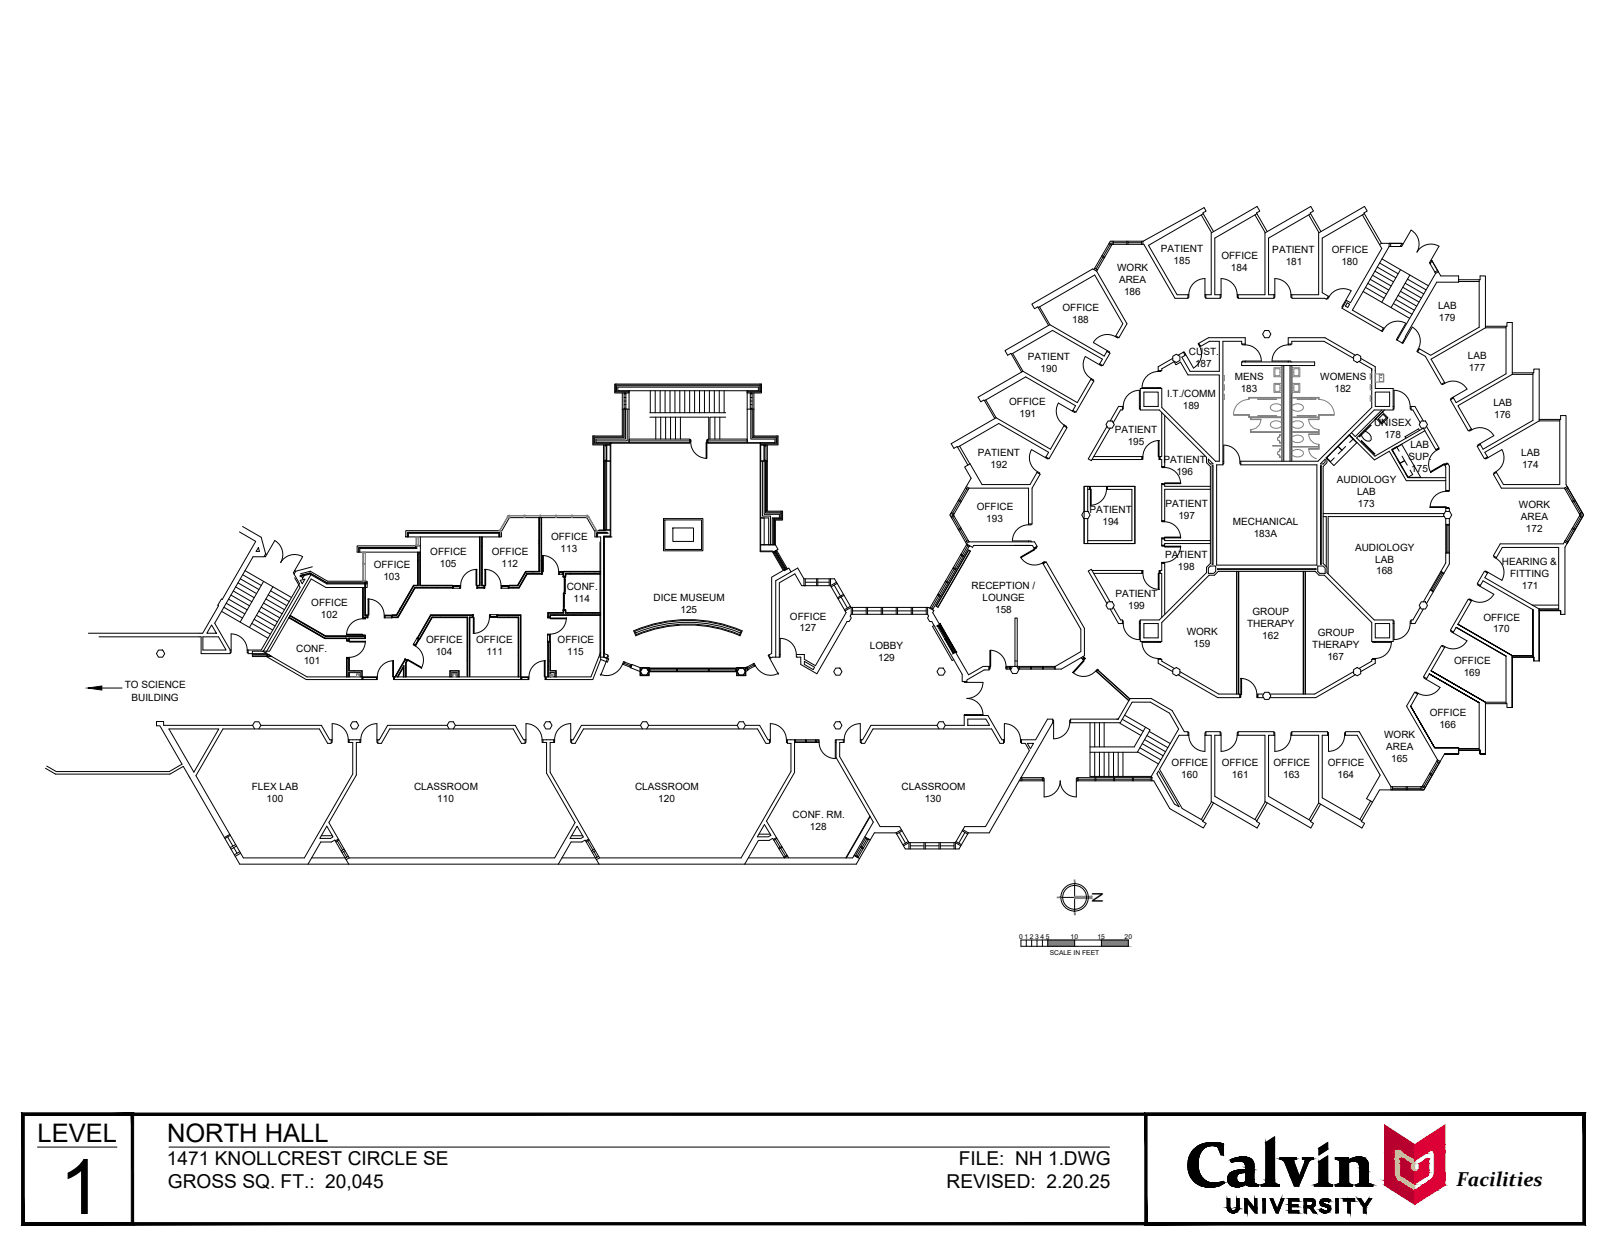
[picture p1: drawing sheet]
<svg xmlns="http://www.w3.org/2000/svg" width="279mm" height="216mm" viewBox="0 0 279 216" stroke-linecap="round" stroke-linejoin="round" font-family="sans-serif">
<defs><g id="words">
<text font-size="13.3" x="10.3" y="211">1</text>
<g font-size="4.4">
<text x="6.5" y="198.5">LEVEL</text>
<text x="29" y="198.5">NORTH HALL</text>
</g>
<text font-size="3.5" x="253.3" y="206.2">Facilities</text>
<g font-size="3.3">
<text x="29" y="202.5">1471 KNOLLCREST CIRCLE SE</text>
<text x="166.7" y="202.5">FILE: NH 1.DWG</text>
<text x="29.2" y="206.6">GROSS SQ. FT.: 20,045</text>
<text x="164.6" y="206.6">REVISED: 2.20.25</text>
</g>
<text font-size="2.6" x="189.9" y="155.1" transform="rotate(90 189.9 155.1)">N</text>
<g font-size="1.7">
<text x="194.2" y="47.1">WORK</text>
<text x="201.8" y="43.8">PATIENT</text>
<text x="204.1" y="45.9">185</text>
<text x="212.4" y="45">OFFICE</text>
<text x="214" y="47.1">184</text>
<text x="221.2" y="44">PATIENT</text>
<text x="223.5" y="46">181</text>
<text x="231.5" y="44">OFFICE</text>
<text x="233.2" y="46">180</text>
<text x="194.6" y="49.2">AREA</text>
<text x="195.4" y="51.3">186</text>
<text x="250" y="53.8">LAB</text>
<text x="184.7" y="54.1">OFFICE</text>
<text x="186.4" y="56.2">188</text>
<text x="250.2" y="55.9">179</text>
<text x="178.7" y="62.6">PATIENT</text>
<text x="180.9" y="64.7">190</text>
<text x="206.7" y="61.8">CUST.</text>
<text x="207.8" y="63.8">187</text>
<text x="255.2" y="62.4">LAB</text>
<text x="255.4" y="64.5">177</text>
<text x="175.5" y="70.5">OFFICE</text>
<text x="202.9" y="69">I.T./COMM</text>
<text x="205.7" y="71.1">189</text>
<text x="214.7" y="66">MENS</text>
<text x="215.7" y="68.1">183</text>
<text x="229.6" y="66">WOMENS</text>
<text x="232" y="68.1">182</text>
<text x="259.6" y="70.5">LAB</text>
<text x="177.3" y="72.5">191</text>
<text x="193.9" y="75.2">PATIENT</text>
<text x="196.1" y="77.3">195</text>
<text x="238.9" y="74.1">UNISEX</text>
<text x="240.7" y="76.1">178</text>
<text x="245.2" y="77.9">LAB</text>
<text x="259.8" y="72.6">176</text>
<text x="170" y="79.2">PATIENT</text>
<text x="172.2" y="81.3">192</text>
<text x="202.3" y="80.5">PATIENT</text>
<text x="204.5" y="82.5">196</text>
<text x="232.4" y="84">AUDIOLOGY</text>
<text x="244.9" y="80">SUP.</text>
<text x="245.4" y="82">175</text>
<text x="264.5" y="79.3">LAB</text>
<text x="264.6" y="81.4">174</text>
<text x="169.8" y="88.6">OFFICE</text>
<text x="189.5" y="89.3">PATIENT</text>
<text x="202.6" y="88.1">PATIENT</text>
<text x="235.9" y="86.1">LAB</text>
<text x="236.1" y="88.1">173</text>
<text x="264.1" y="88.3">WORK</text>
<text x="95.8" y="93.8">OFFICE</text>
<text x="97.5" y="95.9">113</text>
<text x="171.5" y="90.7">193</text>
<text x="191.7" y="91.3">194</text>
<text x="204.9" y="90.2">197</text>
<text x="214.4" y="91.3">MECHANICAL</text>
<text x="218" y="93.4">183A</text>
<text x="235.6" y="95.7">AUDIOLOGY</text>
<text x="264.4" y="90.4">AREA</text>
<text x="265.3" y="92.4">172</text>
<text x="65" y="98.8">OFFICE</text>
<text x="66.7" y="100.8">103</text>
<text x="74.8" y="96.5">OFFICE</text>
<text x="76.5" y="98.5">105</text>
<text x="85.5" y="96.5">OFFICE</text>
<text x="87.2" y="98.6">112</text>
<text x="202.6" y="97.1">PATIENT</text>
<text x="204.8" y="99.2">198</text>
<text x="239.1" y="97.8">LAB</text>
<text x="239.3" y="99.9">168</text>
<text x="261.1" y="98.1">HEARING &amp;</text>
<text x="262.6" y="100.2">FITTING</text>
<text x="54.1" y="105.3">OFFICE</text>
<text x="55.8" y="107.4">102</text>
<text x="98.5" y="102.5">CONF.</text>
<text x="99.7" y="104.6">114</text>
<text x="113.6" y="104.5">DICE MUSEUM</text>
<text x="118.3" y="106.6">125</text>
<text x="137.3" y="107.7">OFFICE</text>
<text x="168.9" y="102.4">RECEPTION /</text>
<text x="170.8" y="104.5">LOUNGE</text>
<text x="173" y="106.5">158</text>
<text x="193.9" y="103.8">PATIENT</text>
<text x="196.1" y="105.9">199</text>
<text x="217.8" y="107">GROUP</text>
<text x="257.9" y="107.9">OFFICE</text>
<text x="264.6" y="102.3">171</text>
<text x="51.5" y="113.3">CONF.</text>
<text x="74.1" y="111.8">OFFICE</text>
<text x="75.8" y="113.9">104</text>
<text x="82.8" y="111.8">OFFICE</text>
<text x="84.6" y="113.9">111</text>
<text x="96.9" y="111.8">OFFICE</text>
<text x="98.6" y="113.9">115</text>
<text x="139" y="109.8">127</text>
<text x="151.2" y="112.9">LOBBY</text>
<text x="206.3" y="110.3">WORK</text>
<text x="207.5" y="112.4">159</text>
<text x="216.8" y="109.1">THERAPY</text>
<text x="219.5" y="111.1">162</text>
<text x="228.2" y="112.6">THERAPY</text>
<text x="229.1" y="110.5">GROUP</text>
<text x="259.6" y="109.9">170</text>
<text x="21.7" y="119.7">TO SCIENCE</text>
<text x="52.8" y="115.4">101</text>
<text x="152.7" y="114.9">129</text>
<text x="230.8" y="114.7">167</text>
<text x="252.8" y="115.4">OFFICE</text>
<text x="254.5" y="117.5">169</text>
<text x="22.9" y="121.8">BUILDING</text>
<text x="248.6" y="124.4">OFFICE</text>
<text x="240.7" y="128.3">WORK</text>
<text x="241" y="130.4">AREA</text>
<text x="250.3" y="126.5">166</text>
<text x="43.8" y="137.3">FLEX LAB</text>
<text x="72" y="137.3">CLASSROOM</text>
<text x="110.4" y="137.3">CLASSROOM</text>
<text x="156.7" y="137.3">CLASSROOM</text>
<text x="203.7" y="133.1">OFFICE</text>
<text x="205.4" y="135.2">160</text>
<text x="212.4" y="133.1">OFFICE</text>
<text x="214.2" y="135.2">161</text>
<text x="221.4" y="133.1">OFFICE</text>
<text x="223.1" y="135.2">163</text>
<text x="230.9" y="133.1">OFFICE</text>
<text x="232.5" y="135.2">164</text>
<text x="241.9" y="132.5">165</text>
<text x="46.3" y="139.4">100</text>
<text x="76" y="139.4">110</text>
<text x="114.4" y="139.4">120</text>
<text x="137.8" y="142.1">CONF. RM.</text>
<text x="160.8" y="139.4">130</text>
<text x="140.8" y="144.2">128</text>
</g>
<g font-size="1.2">
<text x="177.2" y="163.2">0</text>
<text x="178.1" y="163.2">1</text>
<text x="179.1" y="163.2">2</text>
<text x="180" y="163.2">3</text>
<text x="180.9" y="163.2">4</text>
<text x="181.8" y="163.2">5</text>
<text x="182.5" y="166">SCALE IN FEET</text>
<text x="186.2" y="163.2">10</text>
<text x="190.8" y="163.2">15</text>
<text x="195.5" y="163.2">20</text>
</g>
</g></defs>
<!-- layer: 0 -->
<g fill="none" stroke="#000" stroke-width=".17">
<path d="M188.5 84.6h8.8v9.9h-8.8zM60.3 117.4h.1M63 117.7h.1M68.6 117.7h.1M184.5 156h2.3M186.8 153.6v4.8M177.5 163.4h18.7v1.1h-18.7zM178.4 163.4v1.1M179.4 163.4v1.1M180.3 163.4v1.1M181.2 163.4v1.1M182.2 163.4v1.1"/>
<path d="M186.8 163.4v1.1M191.5 163.4v1.1"/>
<circle cx="186.8" cy="156" r="2.07"/>
<circle cx="186.8" cy="156" r="2.39"/>
</g>
<g fill="#808080" stroke="#808080" stroke-width=".17">
<path d="M186.8 155.8v.4l3.1-.4zM186.8 156.2l3.1-.4v.4z"/>
<path d="M186.8 158.4l.1 .6v-.6zM186.8 158.4l.1 .6h-.1z"/>
<path d="M183.8 156.1h.7v-.2zM183.8 155.9h.7l-.7 .2z"/>
<path d="M186.8 153v.6h.1zM186.8 153h.1v.6z"/>
<path d="M191.5 163.4l4.7 1.1v-1.1zM191.5 163.4l4.7 1.1h-4.7z"/>
<path d="M182.2 163.4l4.6 1.1v-1.1zM182.2 163.4l4.6 1.1h-4.6z"/>
</g>
<!-- layer: A-WALL -->
<g fill="none" stroke="#000" stroke-width=".17">
<path d="M208.9 37.4l1.8 3M209.2 37.2l-9.5 5.5 4.9 8.5h1.9M218.2 37.4l1.8 3M218.5 37.2l-7.3 4.2v9.8h.9M227.5 37.4l1.8 3M227.9 37.2l-7.3 4.2v9.8h.9M236.9 37.4l3.3 5.8-5.4 9.4-.7-.4-.8 1.4 6.9 4 .3-.6-5.4-3.1 6.4-11M237.2 37.2l-7.3 4.2v9.5l1.1 .6-.4 .5-.3-.1h-5.7v-.7h4.7v-10.7l7.9-4.6 .5 .8-.6 .3 3.1 5.3M180.5 53.5l9.8-5.7 4.9 8.5-1.3 2.2 .4 .3 .1-.2M180.7 53.3l1.8 3.1M182.5 56.4l-7.8 4.5 .5 .9 .6-.4 1.8 3.3M182.5 56.4l9.5 5.5 .4-.8"/>
<path d="M190.3 46.6l.5 .3M190.7 47.1l-.7-.4-10.6 6.2 .5 .8 .5-.4 1.9 3.3M190.7 47.1l5.2 9.2-1.4 2.4-.5-.3M190.8 46.9l-.1 .2M191.5 44.6l.5 .3M191.6 44.4l.5 .3M191.7 44.7l-1.1 2.1M192.8 42.4l.5 .2-2.5 4.3M193 42.5l-1.2 2.1M193.4 41.9v.6l-.5-.3M193.6 42.5h-.2l-.1 .1M193.6 42.5h5.3l5.4 9.4h2.2v-.7"/>
<path d="M193.6 41.9v.6M193.6 42.2h2.3M193.9 58.5a2.8 2.8 0 0 0-3.8 1l2.4 1.4M195.9 41.9v.6M196.1 41.9v.6M196.1 42.2h2.4M198.5 41.9v.6M198.7 41.9v.6M206.5 51.2h.2v.5h-.2M206.7 51.2a2.8 2.8 0 0 1 2.8-2.8v2.8M208.4 59.7l.3 .5 1.6-.9h1.7v5.2h-5.1l-1.4-2.4 .6-.3-.4-.6M209.7 51.2h-.2v.5h.2"/>
<path d="M209.7 51.2v.7h2.4v-.7M211 40.3l-1.9-3.3 .6-.3-.4-.6-10.5 5.8h-5.7l-2.9 5M212.1 51.2h.2v.5h-.2M215.1 51.2a2.8 2.8 0 0 0-2.8-2.8v2.8M216 59.8v.2h.5v-.2M216.5 60a2.8 2.8 0 0 1 2.8 2.8h-2.8M216.5 59.8v-1.1h-6.4l-1.8 1.1 .2 .4 .2-.1M216.5 59.8h-.6v-.5h-3.3v21.5h-1.1v17.4h17.5v-17.4h-13.3v-.6M219.9 57.5h.7l.4 .6-.4 .6h-.7l-.4-.6zM220.3 40.3l-1.8-3.3 .5-.3-.4-.8-8 4.6v10.7h-.9M221.5 51.2v.7h-6.2v-.7h-.2v.5h.2M221.5 51.2h.1v.5h-.1"/>
<path d="M224 60a2.8 2.8 0 0 0-2.8 2.8h2.8M224 59.8v.2h.4v-.2M224 59.8h.6v-.5h5.6l5.1 3M224 59.8v-1.1h6.4l5.2 3.1M224.4 51.2a2.8 2.8 0 0 0-2.8-2.8v2.8M224.6 51.2h-.2v.5h.2M229.7 40.3l-1.9-3.3 .6-.3-.5-.8-8 4.6v10.7h-4.6M231 51.5l.1 .1-.2 .4-.2-.1M231.1 51.6a2.8 2.8 0 0 1 3.8-1l-1.4 2.4M233.6 53.1l-.1-.1-.2 .4 .1 .1M234.2 52.7l.4 .2-.3 .5-.4-.2zM237 50.7l8.1 4.6"/>
<path d="M237.4 50l3.2 1.8M237.8 49.3l3.3 1.8M238.2 48.6l3.3 1.8M238.6 47.8l3.3 1.9M239 47.1l3.3 1.9M239.5 46.4l3.2 1.9M239.9 45.7l3.2 1.9M240.2 42.3h3.5l.2 .1M240.2 42.3l-.3 .2M240.3 45l8.1 4.7M240.5 57.2h.1l-.3 .4h-.1M240.6 57.2a2.8 2.8 0 0 1 3.8-1l-1.4 2.4"/>
<path d="M241.5 42.9h2.2l1.6-2.9a2.79 2.79 0 0 1 1.1 3.8 2.82 2.82 0 0 1 3.8-1l-1.4 2.4M241.5 42.3v.6M241.8 42.3v.6M242.3 52.8l3.2 1.8M242.7 52.1l3.2 1.8M242.9 59.1l.9 .5M243.1 51.4l3.2 1.8M243.1 58.7l-.1-.1-.2 .4 .1 .1M243.5 50.6l3.2 1.9M243.5 46.9l-3.3 5.6M243.5 42.7l.2 .1M243.8 42.3l-.4 .6"/>
<path d="M243.9 49.9l3.2 1.9M244 59.2l.1 .1-.2 .4-.1-.1M244.1 59.3l1.4-2.4a2.8 2.8 0 0 1 1.1 3.8M244.3 49.2l3.2 1.9M244.7 48.5l3.2 1.9M245.1 47.8l-3.2 5.7M248.5 45.6l.2 .1M249 45.3l1.5 2.7h3.1v1.1h-3.8l-6 10.5M249 45.3l-.2-.1-.3 .5 1 1.6M249 45.3l1.1 1.9-.5 .3M249 45.3l-.3 .6M249.5 47.3l.1 .2"/>
<path d="M249.6 47.5l-6.7 11.6M249.9 47l-.4 .3M253.6 48.6h3.7v-.6h1v9M253.6 48.9h3.6M257.2 48.6v8.3l-8.5 4.9-1.9-1.2-.3 .6M258.3 56.7h3.7v-.6h.9v9M258.3 57l-9.5 5.4 2.4 4.1M258.3 57h3.5M261.8 56.7v8.3l-8.6 5-.5-.8M104.9 77.3v14.8M105.2 80h.3v.1h-.3zM105.2 77.3h.3v.2h-.3z"/>
<path d="M105.2 77.5v2.5M105.5 77.5v2.5M106.1 77.3h-.6v2.8h.6h-1.2M106.1 77.3v14.8M108.2 71.1v4.7h-5.1v1.5h3M108.2 68.3v2.8M108.2 71.1h1.2M108.4 71.1v4.8h-5M108.5 71h.3v.1h-.3zM108.5 68.3h.3v.2h-.3zM108.5 71.1v5h-5.1v.9h2.7v.3M108.5 70.3h.3"/>
<path d="M108.5 69.7h.3M108.5 69.1h.3M108.5 68.5v2.5M108.7 71.1v5.2h-5.1v.7h5.8v-5.9M108.8 68.5v2.5M109.4 67.9h20.5M109.4 67.9h-2v-.6h24.5v.6h-2M109.4 76.3h10.6v.7h-10.6zM109.4 67.9v3.2M113 72.5h10.2v3.8M113 71.7h10.2M113.1 67.9v3.8"/>
<path d="M113.9 67.9v3.8M114 72.5v3.8M114.8 67.9v3.8M114.9 72.5v3.8M115.6 67.9v3.8M115.7 72.5v3.8M116.5 67.9v3.8M116.6 72.5v3.8M117.3 67.9v3.8M117.4 72.5v3.8M118.2 67.9v3.8M118.3 72.5v3.8"/>
<path d="M119.1 67.9v3.8M119.9 67.9v3.8M120 77h-13.8v16.3h-1.1v20.3M120.8 67.9v3.8M121.6 67.9v3.8M122.5 67.9v3.8M123.1 77h9.1M123.1 76.3h6.8v.7h-6.8zM123.1 77h.1M123.1 76.6h6.8M123.3 67.9v3.8M123.4 71.7h2.8"/>
<path d="M124.2 67.9v3.8M124.3 72.5v3.8M125.1 67.9v3.8M125.1 72.5v3.8M125.9 67.9v3.8M126.2 72.5h-2.8v3.8M129.9 68h2.2v-.9h-24.9v.9h2.2v.3h-2.5v-1.5h25.5v1.5h-2.5M129.9 71.1v5.9h2.3M129.9 67.9v3.2M129.9 71.1h1.2M130.5 71h.3v.1h-.3zM130.5 68.3h.3v.2h-.3z"/>
<path d="M130.5 68.5v2.5M130.5 70.3h.3M130.5 69.7h.3M130.5 69.1h.3M130.5 71.1v5.2h4.2v.7h-2.5M130.8 71.1v5h4.2M130.8 68.5v2.5M131.1 71.1v4.7h4.2v1.5h-3.1M131.1 68.3v2.8M132.2 77v18.9h2.1l1.9 3.3-2 1.1v13.3l-.5 .3M132.2 77.3h.7v2.8h-.7M132.2 77.3v2.8"/>
<path d="M132.9 80h.3v.1h-.3zM132.9 77.5v2.5M133.2 77.5h-.3v-.2h.3v2.7M133.4 77.3v2.8M135 76.1v.9h-2.8v.3M135 76.1v.9M166.5 77.7l7.2-4.1 8.6 5-.4 .8M166.8 77.5l1.8 3.1M171.2 69.6l7.1-4.1 8.7 5-.5 .8M171.4 69.5l1.8 3.1M173.2 72.6l-7.8 4.5 .5 .8 .5-.3 1.9 3.2M173.2 72.6l9.4 5.5 2.4-4.1"/>
<path d="M175.8 61.6l7.2-4.2 8.7 5-.5 .8M176.1 61.4l1.8 3.1M177.9 64.5l-7.8 4.5 .4 .9 .6-.4 1.9 3.2M177.9 64.5l9.4 5.5 2.3-4.1M181.8 79.6l-2.5-1.4a2.8 2.8 0 0 0 1.1 3.8M181.9 79.4l-.1 .2 .4 .2 .1-.1M185 74v-.1l.5 .2-.1 .2M185 74l.5 .3-3.1 5.4-.5-.3M186.4 71.5l-2.4-1.4a2.8 2.8 0 0 0 1 3.8M186.5 71.3l-.1 .2 .5 .2v-.1M189.6 65.9l.1-.1 .4 .2-.1 .2M189.6 65.9l.6 .4-3.1 5.3-.6-.3"/>
<path d="M190.2 79.4h8.4v.5h-8.7M191.1 63.4l-2.4-1.4a2.8 2.8 0 0 0 1 3.8M191.2 63.2l-.1 .2 .4 .2 .1-.1M192.4 61.1l.1-.2 .4 .3-.1 .1M192.4 61.1l.6 .3-1.3 2.2-.5-.4M192.5 74.1l-3.3 5.7 .5 .3 3.3-5.7M192.6 73.2h.8l.3 .6-.3 .6h-.8l-.3-.6zM195.1 70.7h.2v.4h-.2M195.1 70.7v.6h-.3l-1.3 2.2M195.1 70.7h-.6l-1.5 2.5M198.1 67.8a2.8 2.8 0 0 0-2.8 2.8M198.1 67.8v2.9"/>
<path d="M198.3 70.7h-.2v.4h.2M198.9 68.2h2.5v2.5h-2.5zM201.4 64.6a2.8 2.8 0 0 0-2.8 2.8h2.8M201.4 67.5v-.1h.4v.1M201.4 64.4v.2h.4v-.2M202 71.7v7.7h-.3v.5h.3v1.2h.5v-8.9M203.9 61.9l.6-.3 .6 .3v.8l-.6 .3-.6-.3zM203.9 62.3l-2.5 1.5v.6M205.7 61.2h.2l.2 .4h-.1M205.7 61.2l-.9 .6M208.5 60.1a2.8 2.8 0 0 1-1 3.9l-1.4-2.4M215.9 62.9h12.7v.6h-12.7z"/>
<path d="M216 62.9v-.1h.5v.1M222.9 63.5v16.7M223.2 63.5v16.7M224 62.9v-.1h.4v.1M224.3 63.5v16.7M224.6 63.5v16.7M234.6 75.6l4.4 4.3 2.6-1.5 2.9 5.2h6.9M235.3 61.9l.7-.3 .6 .3v.8l-.6 .3-.7-.3zM236.3 62.8l2.2 1.3v6.7l-9.4 9.4h-13.4M236.6 62.3l2.5 1.5v3.7h3.1v3.8h-3.3l-8.2 8.2v.9l-.7 .7v16.8l.7 .7v.9l8.2 8.3h3.3v3.7h-3.7v-3.3l-8.2-8.2h-1l-.6-.7h-16.9l-.7 .7h-.9l-8.2 8.2v3.3h-3.7v-3.7h3.2l8.3-8.3v-.9l.6-.7v-16.8l-.6-.7v-.9l-8.3-8.2h-3.2v-3.8h3.7v3.3l9.3 9.4h.7v-15h-5.5l-1.2-2.3-.9 .5-.3-.5-2.1 1.2v.3h-.6M239.1 68.2h2.5v2.5h-2.5zM239.1 72.9l-3.2 3.2 3.1 3.2 5.4-3.1"/>
<path d="M240.3 71.3l-4.7 4.6-.6-.7M240.7 71.3l-.3 .3M242.2 70.7h.2v.4h-.2M245.2 70.6a2.8 2.8 0 0 0-2.8-2.8v2.9M245.3 70.7h-.1v.4h.1M245.3 70.7h.7l1.5 2.5M245.3 70.7v.6h.3l1.3 2.2M246.5 61.2l1.3 .7 2.8 4.9 .6-.3M246.7 60.8l-.1-.1-.3 .4 .2 .1M247.1 73.2h.7l.4 .6-.4 .6h-.7l-.3-.6zM247.7 74.9l-5.7 3.3 2.8 4.8h6.6M248 74.1l2.2 3.8-.6 .3-2.1-3.8-.7 .4"/>
<path d="M251.2 66.5v.1l-.4 .3v-.2M251.2 66.6a2.8 2.8 0 0 1 3.9 1l-2.5 1.4M252.7 69.2l-.1-.2-.4 .3 .1 .1M252.7 69.2l-.5 .3 3.1 5.4 .5-.3M255.8 74.6l.1 .1-.4 .2-.1-.1M255.9 74.7a2.8 2.8 0 0 1 3.8 1l-2.4 1.4M257.4 77.3l-.1-.2-.4 .3 .1 .1M257.4 77.3l-.6 .3 1.3 2.1 .5-.3M258.6 79.4l.1 .2-.4 .2-.1-.1M261.1 78.2a2.8 2.8 0 0 1-1 3.8M261.1 78.2l-2.4 1.4M262.9 64.8h3.8v-.6h.9v9"/>
<path d="M262.9 65.1l-9.4 5.4 2.3 4.1M262.9 65.1h3.6M266.5 64.8v8.3l-8.6 5-.5-.8M267.6 72.9h3.7v-.7h1v12l3 5.3-3.2 5.6v11.7h-.8v-.7h-3.7h3.7v.7M267.6 73.2l-9.4 5.4 .4 .8M267.6 73.2h3.6M271.2 72.9v11.3h-9.8l-1.2-2.1-.6 .3 1.4 2.5h11M41.6 92.5l2.9 1.6-5.9 10.1-.1-.1-.6 1.1 .1 .1-2.8 4.8h-19.8M42.2 91.5l3.2 1.9 .8 2.9M42.2 99.9l3.2 1.9M42.6 99.2l8.1 4.7M44.9 95.2l.2 .7h-.6z"/>
<path d="M46 96.7l.1 .1 1.7-2.8a2.79 2.79 0 0 1 1 3.8 2.8 2.8 0 0 1 3.8-1l-1.4 2.4M46.2 96.3l.2 .1M46.2 96.3l-.3 .5h-1.9l-6.7 11.5 2.7 4.7M51.4 99.3l-.2-.1-.2 .4 .2 .1M51.4 99.3l-.3 .5 1 1.7-6.7 11.5h-2.3M52.2 99.8l1.7-.5 3.1 1.7h6.8v1.1h-.3M54.2 99.7l-8.1 13.9h-3v-.6M54.3 98.5l-2.9 .8M70.5 92.2h16.7v1.1h-16.7zM70.8 93.3v-.8h16.1v.8v-.7h-16v.7M71 93.3v-.6h15.7v.6M72.3 94.9v.3h-9.9v.8"/>
<path d="M72.5 94.9v.5h-9.9v.6M72.6 97.5h.1M72.7 96v5.8h-.8l-2.9 5.1h-.8M72.7 97.5h.1M72.7 96.1h.1M72.7 96v5.8h-.7l-3 5.2h-.8M73 96v5.8h5.7M73 96.3h.1M73.1 94.9h-11v1.1h11M73.1 93.3v8.4h5.6v.5h-6.5l-3 5.2h-1v-.5h.7l3-5.2h.7v-5.7M83.4 93.3v8.4h-.4v.5h1.1v-.5h-.3v-8.4M83.4 93.3v8.5h-.4"/>
<path d="M83.4 95.1h.1M83.5 93.3v8.5h-.5M83.7 93.3v8.5h.4M83.7 94.9l.1 .1M83.7 99.7l.1 .1M83.8 97h-.1M83.8 93.3v8.5h.3M83.8 93.5h.1M84.3 99a2.8 2.8 0 0 1 2.8 2.8M84.3 99h.1v2.8h-.1zM88.5 90l-1.3 2.3M88.7 90h2.4"/>
<path d="M91.3 90h2.4M91.4 99.4l-.1 .1M91.5 100v.1M92 99.7h.1M92.7 99.4h.1M92.8 99.4h-.1M93.7 90h.5v9.8h-2.5l-1.4 2.4h-1.8v-.5h1.5l1.4-2.4h2.3zM93.7 94.4v.1M93.7 99.3h.1M93.7 90v9.4h-2.3l-1.4 2.4h-1.5M93.7 94.5h.1M93.8 93.9l-.1 .1"/>
<path d="M93.8 90v9.4h-2.4l-1.4 2.4h-1.5M94.1 90v9.4h.1M94.1 97.4v.1M94.1 99.3h.1M94.1 96.1h.1M94.1 90l.1 9.4M94.1 91.2l.1 .1M94.1 91h.1M94.1 95.8h.1M94.2 95.8h-.1M94.2 90h2.4M94.2 99.7h-2.6l-1.4 2.5h-1.7"/>
<path d="M94.2 99.7h-2.6l-1.4 2.4h-1.7M94.2 92.3l-.1 .1M96.8 90h2.5M97.9 99.7l.1 .5M97.9 99.4h6.5M97.9 99.7h.1v.5M99.2 99.8h.1M99.2 99.4h.1M99.5 90h2.5M100.4 99.7h.1M101.6 99.4h.1M102.1 90l1.3 2.4"/>
<path d="M103.4 99.4h.1M104.2 92.1h1.9M104.3 94.2v20h.6M104.4 99.3h-6.5v.9h.5v-.4h6M104.4 99.7h-6.1v.5M104.9 93.2v21M104.9 93.2h1.2M105.1 80.1v12M105.2 80.1v12M105.3 92.2h-1.9v1.1h1v21.3M105.5 80.1v12M105.6 92.5h-1.9v.8"/>
<path d="M105.6 92.6h-1.9v.7M105.8 92.7h-1.9v.6M106.1 92.1v1.1h-1.2M106.4 93.3h-1.3v20.9l.7 .3-.2 .6-1.2-.5M115.4 90.1h6.8v5.6h-6.8zM115.6 90.4h6.4v5.1h-6.4zM117 91.8h3.6v2.3h-3.6zM132.2 94.7h2.6l.5 .8-.8 .5-.1-.2h-2.2zM132.2 80.1v9.9h1.4v4.7M132.2 90h.7v4.7h-.7zM132.2 80.1h1.2M132.9 80.1v9.3h2.6v.6h-1.2v4.7"/>
<path d="M133.1 80.1v9.1h2.6v.9h-1.2v4.6M133.4 80.1v8.8h2.7v1.5h-1.3v4.3M134 89.7v5M134.5 96l.5-.3 1.9 3.2-.5 .3zM134.6 95.9l1.9 3.2M134.7 90.1v4.6M134.8 95.9l1.7 3M134.9 95.7l1.8 3.3M135 95.9l-.3 .1M136.7 98.8l-.3 .2M136.9 98.9l.2-.2 .4 .7M165.3 89.2l.5 .3 2.7 4.7"/>
<path d="M165.4 89.1l.5 .3M165.6 89.8l1.2 2.1M165.7 98.8l.4 .3M165.7 98.6l.5 .3M165.9 89.7l-.5 .3M165.9 98.9l-1.3 2.2M166.6 87l.5 .3M166.7 86.9l.5 .2M166.8 87.2l-1.2 2M166.9 92l1.2 2.1M167 96.5l.5 .3M167.1 91.7l-.5 .3"/>
<path d="M167.1 96.3l.5 .3M167.2 91.9l-.5 .3M167.2 96.6l-1.2 2.2M167.9 84.8l.4 .3M168 84.6l.5 .3M168.1 85l-1.2 2M168.3 94.8l-1 1.7M168.3 94l-.4 .2M168.5 84.9h10.3v6.2M168.5 94.2h11.4M168.5 84.9l-2.7 4.6-.5 .3M168.5 94.2l-.5 .3"/>
<path d="M178.8 91.2a2.8 2.8 0 0 0-2.8 2.8h2.8M178.8 94.2v-.2h.5v.2M178.8 91.1v.1h.5v-.1M180.3 82.1l-1.2 2.1h-8.4l-2-3.6-1 .6 1.1 1.9-3.6 6.4 2.9 5.1 1 .5 .2-.3h10.2M180.3 82.1l.1-.1 .4 .2-.1 .2M180.3 82.1l.5 .3-1.4 2.5v6.2h-.6M188.4 88.9h.8l.3 .6-.3 .6h-.8l-.3-.6zM188.5 90.1v4.4h8.8v-9.9h-4.8v.5h4.3v8.9h-7.7M189.1 84.6h.3v.5h-.3M189.1 84.6h-.6v4.3M189.1 84.6v4.3M189.1 90.1v4.4"/>
<path d="M189.9 99.2h8.7v.5h-8.4M210.1 98.7l.3-.3h1v.9l-.4 .4h-.9zM210.4 84.5h-7.9v-.3h-.5v6.4h.5v-5.5h7.9M210.4 94h-7.9v-.3h-.5v1.1h.5v-.3h7.9M210.7 81h.2v17.1h-.2zM210.9 80.6l-.8-.8v.5l.3 .4h.5M211.7 98.9h17.1v.1h-17.1zM212.6 80.2h.2v.5h-.2M215 99.3v21.4M215.3 99.3v21.4M215.4 99.3v21.4M215.6 80.2a2.8 2.8 0 0 0-2.8-2.8v2.8"/>
<path d="M215.7 80.2h-.1v.5h.1M226.6 99.3v21.4M226.9 99.3v21.4M227 99.3v21.4M229.1 98.4h.9l.4 .3v1h-.9l-.4-.4zM229.6 80.6l.8-.8v.5l-.4 .4h-.4M229.6 81h.1v17.1h-.1zM230 89.3h21.1M230 89.8h.6v8.7M250.5 99.3l.6 .3M250.6 99.5l.4 .3M250.7 99.4l-1.9 3.2"/>
<path d="M250.8 99.7l-1.7 2.9M251.1 89.8h-20.2v10M251.2 80.9l.5-.3 .3 .4v4.3h-.6v-4.1zM251.3 88.9h.7l.4 .6-.4 .6h-.7l-.3-.6zM251.4 90.1v7.8l-3.9 6.7M251.4 88.9v-.5h.6v.5M251.4 96.1h.6M251.4 91.2h.6M251.5 91.2v4.9M251.5 96h.5M251.5 91.3h.5M251.8 91.3v4.7"/>
<path d="M252 90.1v7.9l-4 6.9M258.2 99.4l.1-.1 .4 .2-.1 .1M258.6 99.6l-.5-.3-1.3 2.2 .6 .3 .5-.8 8.6 5M258.6 99.6l-.4 .8 9.4 5.5M258.7 99.5l2.4 1.4M259.8 96.7l-.1 .1 .4 .3 .1-.2M260.1 97.1a2.8 2.8 0 0 1 1 3.8M260.2 82.1l-.1-.1-.4 .2 .1 .2M272 84.9l.5-.3 2.8 4.9-2.8 5-.5-.3 .1-.2 .5 .2M272 84.9l.1 .2M272.1 85.1l2.5 4.3 .5-.3M272.4 85l1.2 2"/>
<path d="M272.6 84.8l-.5 .3M273.3 91.9l.5 .3M273.4 91.7l.5 .3M273.6 92l-1.2 2.1M273.7 87.2l1.1 2M273.8 86.9l-.5 .2M273.9 87l-.5 .3M274.6 89.7l-2.8 4.8h-11l-1.2 2.1 .6 .3 1-1.7h9.8v10.9M274.6 89.4l.1 .1-.1 .2M274.6 89.7l.5 .3M274.8 89.8l-1.1 2.1M275.2 89.2l-.5 .3 .5 .3"/>
<path d="M17.2 110.7h17.8v2.9h5v-.6M27.6 113h.7l.3 .6-.3 .6h-.7l-.4-.6zM35.3 110.7h2.7l1.3 2.3h-4zM36.8 108.6l.8 1.5h-1.6zM38.5 106.3l8.1 4.6M38.9 105.6l3.3 1.8M39.3 104.9l3.3 1.8M39.7 104.2l3.3 1.8M40 113h.2v.5h-.2M40.2 103.4l3.2 1.9M40.2 110.2a2.8 2.8 0 0 1 2.8 2.8M40.2 110.2v2.8"/>
<path d="M40.6 102.7l3.2 1.9M41 102l3.2 1.9M41.4 101.3l3.2 1.9M41.8 100.6l3.2 1.9M43.1 113h-.1v.5h.1M43.8 108.4l3.2 1.8M43.9 113.2h1.8l1.6 .9h-3.4zM43.9 113.8l2.9 .1M44.2 107.7l3.2 1.8M44.6 107l3.2 1.8M45 106.2l3.2 1.9M45.4 105.5l3.2 1.9"/>
<path d="M45.8 104.8l3.3 1.9M45.8 101.1l-4 7M46.2 104.1l3.3 1.9M46.3 114.1l.3-.4 6.8 4h6.9M46.3 114.1l6.9 4h9.8v-.4M46.6 113.7l-.3 .4M46.6 103.4l3.3 1.9M47 102.7l3.3 1.9M47.5 102l-4.1 7.1M50.2 107.3l6.3 3.7h3.8v.3M50.3 107.3l6.2 3.6h3.8v.4M50.4 107.1l6.2 3.5h6.6v-.1"/>
<path d="M50.4 107l6.2 3.6 6.5-.1M50.5 107l6.1 3.5h6.9v.5h-2.8v.3h-.4v-.3h-3.8l-6.3-3.6M51.2 100.4l1 1.7-6.4 11.1h1.1l7.2-12.6 2.6 1.5h6.7M51.4 108h.1M52.2 100.3l1.7-.5 2.9 1.7h6.6M52.2 100.1l1.7-.5 3 1.7h6.5M52.2 100.9l.8-.2-.5 .8zM52.3 100l.7-.2-.4 .7zM52.9 108.9h.1M53.2 109h.1M54.5 109.7v.1M55 110.1v.1"/>
<path d="M55.7 110.4l-.1 .1M56.9 101.3h6.6M60 110.9h.1M60.3 117.7v-3.3h.4v2.2h2.3v1.1M60.3 114.4v3.3M60.6 117.7v-.8h2v.8M60.7 116.6v-2.2l-.1 2.2h2.3M60.7 116.9v.8M60.7 116.9v.8h-.4M60.7 117.7h2.3M61.5 116.6h.1M63.1 102.1v5.3"/>
<path d="M63.2 102.1v5.3M63.4 101.3v5.7h.4M63.4 103.9h.1M63.4 110.5v.4h-2.8v.4M63.5 101v5.9M63.5 107.3v.1M63.5 110.5v.5h-2.8v.3M63.5 107.3h-.1M63.5 101v5.9h.3v.5h-.3h-.4v-5.3M63.5 101.5h.3M63.5 101.3h.3M63.5 107.3h.3"/>
<path d="M63.5 106.9h.3M63.8 106.9h.2v.5h-.2zM63.8 107.3h-.4v.1M64 104.1a2.8 2.8 0 0 1 2.8 2.8M64 104.1h.1v2.8h-.1zM66.8 106.9h.2v.5h-.2zM67 107l1.1 .1zM67 106.9h1.1M67 107.4h1.1M68.1 106.9h.1v.5h-.1zM68.6 117.7l1.8-3 .4 .2-.2 .3v2.5M68.9 107h-.1"/>
<path d="M69.1 117.7l1.1-2v2M69.1 117.7l1.1-1.9v1.9M69.2 117.7l.9-1.7v1.7M69.6 105.8h.1M69.6 105.8l-.1 .1M69.9 106v.1M70.4 114.7l-1.7 3M70.5 114.7l-1.7 3M70.5 116.1v.1M70.7 114.9l-.2 .3v2.5M70.7 114.9l-.1 .3v2.5M71.5 103.3v.1"/>
<path d="M72.9 111.1l2.2-3.8h6.2v10.3M72.9 111.1l2.2-3.8h6.2v10.2M73.5 101.8h.1M74.2 101.8h-.1M75.2 107.3h.1M75.9 101.8h.1M76.1 102.2h.1M76.6 107.3h-.1M77.7 101.8h.1M78.2 117.7v-1.1h1.6v1.1M78.3 117.7v-1.1h1.5v1.1M78.4 102.1h.1"/>
<path d="M78.5 117.7v-.8h1v.8M78.7 102.2h-6.6l-2.9 5.1h-1M78.7 102.1h-6.6l-3 5.2h-.9M78.7 117.7h-10.1v.4h22v-.4h-11.3M79.5 107h.1M81.2 107.4h-6.1l-2.1 3.7-.4-.2 2.3-4h7.2v.5h-.4v10.1M81.2 114.9h.1M81.3 114.3h-.1M81.3 110.1v.1M81.3 111.9v.1M81.3 113.1v.1M81.3 116.1v.1"/>
<path d="M81.3 114.2v.1M81.6 111.3h.1M81.7 111.7h.1M81.7 111.3h-.1M81.7 107.8h.1M82.1 107.3h-.5v10.2M82.1 106.9h-7.2l-2.3 4M82.1 107h-7.2l-2.3 3.9M82.1 107.3h-.5v10.3M83 102.2h1.1M83.5 101.3h-.1M84.1 101.8h.2v.5h-.2z"/>
<path d="M84.1 102.1l-1 .1M86.5 107.3h3.6v10.4M86.5 106.9h4v10.8M86.5 107h4v10.7M86.5 107.3h3.7v10.4M86.8 106.9l-.1 .1M87.1 101.8h.2v.5h-.2zM87.3 101.9h1zM87.3 101.8h1M87.3 102.3h1M88.3 101.8h.2v.5h-.2zM88.4 107.3h.1"/>
<path d="M89.1 101.8h.1M89.2 102.2h.1M89.7 107.3l.1 .1M90.1 117.7v-10.3h-3.6v-.5h4.1v11.1M90.1 114h.1M90.2 114h-.1M90.2 112.4h.1M90.3 101.3h.1M90.5 116.7v.1M95.2 110.2h.5v.2h-.5zM95.2 111.5h.5v.1h-.5zM95.2 107.3h.5v.1h-.5z"/>
<path d="M95.2 110.4v1.1M95.2 117.7v-6.1h.5v5h1v1.1M95.3 111.6v6.1M95.3 112.4h.1M95.3 115.8h.1M95.6 110.4v1.1zM95.6 111.6v5h1v1.1M95.6 117.7v-.8h.8v.8M95.7 114.9h.1M95.7 107.4h2.8v.2h-2.8zM95.7 110.4v1.1M95.7 111.6v5"/>
<path d="M95.7 116.9v.8M95.7 114.2h.1M96.2 116.6h.1M96.4 106.9l-.1 .1M96.7 117.1h.1M96.8 106.6h.1M98 106.1v.4h-2.7v.8M98 106.1v.5h-2.7v.7M98.3 106.1v.5h6.1M98.3 106.1v.4h6.1M98.5 107.4a2.8 2.8 0 0 1-2.8 2.8M98.6 106.6h.1"/>
<path d="M99.7 106.9h.1M101 106.6h.1M102.6 106.5h.1M103.1 106.5l-.1 .1M103.4 106.6h.1M104.4 106.5h-6v-.4h-.5v.4h-2.7v.8h.5v-.3h8.7M104.4 114.6l-1.3 3.5h-8.2v-.4h.3M104.4 106.9h-8.7v.4M104.4 106.9h-8.8v.4M104.4 113.4l-1.7 4.3h-7.5M104.9 113.6l.8 .3-.2 .5-.6-.2M105.5 114.4h.1"/>
<path d="M105.6 114.4l-1.2 3M105.7 114h.1l-.2 .4M108.2 115.5a2.95 2.95 0 0 1-3.8 1.7M108.2 115.5h.2M108.4 115.5l1.1 .5M108.5 115.3l1.1 .4M108.6 115.1l1.1 .4M108.6 115.1l-.2 .4M108.6 115.1l-.2-.1-.2 .5M109.7 115.5l.2 .1-.2 .4h-.2zM110.2 109.7a23.7 23.7 0 0 1 18.8 0l-.3 .8a22.8 22.8 0 0 0-18.2 0zM110.4 109.7a23.6 23.6 0 0 1 18.4 0l-.2 .6a23 23 0 0 0-18 0z"/>
<path d="M110.5 110a23.3 23.3 0 0 1 18.2 0M111.3 116h1.6v1.5h-1.6zM111.3 116l-1.4-.5-.2 .6 1.6 .6M111.3 116.1h1.5v1.3h-1.5zM111.7 116.1h.7l.4 .7-.4 .6h-.7l-.4-.6zM112.8 116.8h15.4M112.9 116.2h.1v.5h-.1zM112.9 116.1h15.2M113 116.4h4.6M113 116.2h14.9M113 116.7h14.9M117.6 116.2v.5"/>
<path d="M117.8 116.2v.5M117.8 116.4h5.4M123.2 116.2v.5M123.3 116.2v.5M123.3 116.4h4.6M127.9 116.2h.2v.5h-.2zM128.1 116h1.6v1.5h-1.6zM128.5 116.1h.7l.4 .7-.4 .6h-.7l-.3-.6zM129.6 116h.1l.3 .5-.3 .2M129.6 116.1v1.3h-1.4v-1.3h1.4M129.8 116h.1l.2 .4h-.1zM131 115.4l-1.1 .6"/>
<path d="M131 115.4l.2 .4M131 115.4l.1-.1 .2 .4M131.1 115.6l-1.1 .6M131.2 115.8l-1.1 .6M131.3 115.7a2.91 2.91 0 0 0 4.1 1.3M131.3 115.7l-.1 .1M133.7 113.9h-.1l.2 .5M133.7 113.9l.3 .5 .3-.2h1.2M133.8 114.4l1.5 2.8M133.9 114.3l-.1 .1M135.5 113.8h.1v.4h-.1M138.4 113.8a2.8 2.8 0 0 0-2.8-2.8v2.8"/>
<path d="M139.8 100.6h5.3l2.9 5M139.8 100.6l-1.1-1.9-3.8 2.2v13.3M139.8 100.6v1.2h.3M139.8 115l1.8 1-.2 .4-1.6-.9zM140 100.6v1.2M140 101.2h2M142 100.6v1.2M142.2 100.6v1.2M142.2 101.2h2M144.2 100.6v1.2M144.4 100.6v1.2l1-.6M145 101.7l1.1 1.9"/>
<path d="M145.3 116.1h.7l.4 .7-.4 .6h-.7l-.4-.6zM145.6 101.4l-1.1 .6M146.2 103.8l1.1 1.9M146.7 103.3l-1.1 .6M146.7 103.5l-1 .6M146.9 106.2l.2 .3-5.3 9.2-2-1.1v-.8h-1.3v.4h.7v1.3l2.8 1.6 5.3-9.1h.3l.4-.6-.2-.3 .2-.3M146.9 106.2l-2.5-4.4h-5l-1.2-2.1-2.7 1.6v12.9M147.8 105.4l-1 .6M148 105.6h13.4l1 .5-.2 .4 6.2 10.8M148 105.6l-1.1 .6M148 106.8h13.3M148 105.6v1.2"/>
<path d="M148.2 105.6v1.2M148.2 106.2h2.4M150.6 105.6v1.2M150.8 105.6v1.2M150.8 106.2h2.4M153.2 105.6v1.2M153.4 106.2h2.4M153.4 105.6v1.2M155.8 105.6v1.2M156.1 106.2h2.3M156.1 105.6v1.2M158.4 105.6v1.2"/>
<path d="M158.7 106.2h2.3M158.7 105.6v1.2M161 105.6v1.2M161.3 106.8l.1 .3-.1 .3 .3 .6h.4l5.3 9.2v1.3h.8M161.3 105.6v1.2M161.7 105.6l.5 .3-.1 .1M161.7 105.6l6.4-11-.1 .1 .5 .3 .1-.2-6.4 11.1M161.7 105.6v.1M163 103.4l.5 .3M163.1 103.3l.4 .3M163.2 103.6l-1.2 2.1M163.3 116.1h.7l.3 .7-.3 .6h-.7l-.4-.6z"/>
<path d="M164.3 101.1l.5 .3M164.4 101l.5 .3M164.6 101.3l-1.3 2.1M168.1 118.2v.4h-.5v-.1M168.1 118.6h2.8a2.8 2.8 0 0 1-2.8 2.8 2.8 2.8 0 0 1 2.8 2.8h-2.8M188 114.3l.3 .3M188.3 114.2l.2 .2M188.3 114.2l.3 .2-.3 .3-.3-.3M190.6 116.7l5.7 5.1M190.7 116.7l5.6 5.1M190.8 116.5l5.6 5M190.9 116.5l5.5 5"/>
<path d="M192.6 104.6h.8l.3 .6-.3 .7h-.8l-.3-.7zM193 104.6l-3.3-5.6-.5 .3 3.3 5.6M193 105.9l1.5 2.5h.6M193.5 105.6l1.3 2.2h.3v.6M195.1 107.9h.2v.5h-.2M195.3 108.4a2.8 2.8 0 0 0 2.8 2.8M198.1 108.4v2.8M198.3 107.9h-.2v.5h.2M198.9 108.4h2.5v2.5h-2.5zM201.4 111.5v.2h.4v-.2M201.4 111.7h-2.8a2.8 2.8 0 0 0 2.8 2.8M201.4 114.6v-.1h.4v.1"/>
<path d="M201.4 114.6v.7l2.5 1.5M201.4 114.6h.6v.3l2.2 1.3M202.5 106.8v-8.9h-.5v1.3h-.3v.5h.3v7.6M203.9 116.4l.6-.4 .6 .4v.7l-.6 .4-.6-.4zM205.1 116.8l6.8 3.9h3.7v.6h-3.9l-6.9-4M235.3 116.4l.7-.4 .6 .4v.7l-.6 .4-.7-.4zM235.3 116.8l-6.7 3.9h-7.8M235.6 117.3l-6.9 4h-7.9M238.6 111.5v.2h.5v-.2M238.6 114.6v-.1h.5v.1M239.1 108.4h2.5v2.5h-2.5zM239.1 114.6v.7l-2.5 1.5"/>
<path d="M239.1 114.6h-.6v.3l-2.2 1.3M239.1 111.7h2.8M241.9 111.7a2.8 2.8 0 0 1-2.8 2.8M242.2 107.9h.2v.5h-.2M245.2 108.4a2.8 2.8 0 0 1-2.8 2.8v-2.8M245.3 107.9h-.1v.5h.1M246.9 105.6l-1.3 2.2h-.3v.6M247.1 104.6h.7l.4 .6-.4 .7h-.7l-.3-.7zM247.5 105.9l-1.5 2.5h-.7M247.6 117.7v.2l.4 .2v-.1M248 118.1l2.4 1.4a2.8 2.8 0 0 1-3.8 1M248 118l.5-.9 8.7 5.1-8.7-5.1 8.7 5.1v8.2"/>
<path d="M248.7 102.6l.5 .3M248.9 102.5l.4 .2M250.8 112.3v-.1l.4 .2v.2M251.2 112.6l-2.4 4 9.5 5.5M251.2 112.6l-.6-.4-3.1 5.4 .5 .4M252.3 109.6l-.1 .2 .4 .2 .1-.1M252.6 110l2.5 1.4a2.8 2.8 0 0 1-3.9 1M252.7 109.9l.5-.8 8.6 5v8.2M255.4 104.2l.1-.1 .4 .2-.1 .2-.5-.3-3.1 5.3 .5 .4M255.8 104.5l-2.3 4 9.4 5.5M257 101.5l-.1 .2 .4 .2 .1-.1M257.3 101.9l2.4 1.4a2.8 2.8 0 0 1-3.8 1"/>
<path d="M262.9 114l-9.4-5.5 9.4 5.5M262.9 114v9v-9v9h-.9v-.7h-3.7M262.9 114h3.6h-3.6M262.9 114h3.6M266.4 105.2h4.6M266.5 106v8.2v-8.2M266.5 106v8.2M266.7 114.2v.7v-.7M267.6 105.9v9h-.9v-.7h-3.8h3.8M267.6 105.9h3.4M7.9 133.6l1.8 1h19.8l2.4-1.4 9.8 17h11.9l2.2-3.8h1.8l.6-.4 2.4 4.2M29.4 126.7h8.6l-4.3 7.5z"/>
<path d="M43.9 126.1h-15.5v-.7h-1.2v.8h.6l3.8 6.6-2.2 1.3h-19.6l-1.7-.9M44.3 126.7l-.4-.6 .4-.6h.7l.4 .6-.4 .6M45.4 126.1h10.5l1.4 2.5h.3v.6h-.6l-1.5-2.5h-16.7l-4.7 8.1 8.2 14.3h10.6l8.4-14.5v-5.5h-.6M57.6 128.6h.2v.5h-.2M60.5 128.6a2.8 2.8 0 0 0-2.8-2.8l.1 2.8M60.5 128.6h.2v.5h-.2zM60.7 128.6h1.9M61.3 125.5h.7l.4 .6-.4 .6h-.7l-.4-.6zM62.6 128.6h.1v.5h-.7v5.6l-4.8 8.3 3.5 6.1M62.6 128.6v.5M62.7 128.6a2.8 2.8 0 0 1 2.8-2.8v2.8M65.7 128.6h-.2v.5h.2"/>
<path d="M77.7 126.1h-10.3l-1.4 2.5h-.3v.6h.6l1.5-2.5h21.4l1.5 2.5h.6v-.6M78.1 126.7l-.4-.6 .4-.6h.7l.4 .6-.4 .6M79.2 126.1h10.4l1.4 2.5h.3M91.3 128.6h.2v.5h-.2M94.2 128.6a2.8 2.8 0 0 0-2.8-2.8l.1 2.8M94.4 128.6h-.2v.5h.8v5.3l5 8.6-3.6 6.1h-35.7M94.4 128.6h1.9M94.4 128.6v.5M94.9 125.5h.7l.4 .6-.4 .6h-.7l-.4-.6zM96.3 129.1v-.5h.1v.5h-.7v5.1l8.5 14.9M96.4 128.6a2.8 2.8 0 0 1 2.8-2.8v2.8M99.4 128.6h-.2v.5h.2"/>
<path d="M111.3 126.1h-10.2l-1.5 2.5h-.2v.6h.6l1.5-2.5h30.2l1.5 2.5h.6v-.6h-.3l-1.4-2.5h-2.5M111.7 126.7l-.4-.6 .4-.6h.7l.4 .6-.4 .6M112.8 126.1h15.4M128.5 126.7l-.3-.6 .3-.6h.7l.4 .6-.4 .6M133.8 128.6h.1v.5h-.1M136.7 128.6a2.8 2.8 0 0 0-2.8-2.8v2.8M136.9 129.1h-.2v-.5h.2v.6h.6v4.9l-8.6 15h-24.7M136.9 128.6h1.2M138.1 128.6h4.2v.5M138.1 128.6v5.7l-4.8 8.4 3.8 6.4M138.3 128.6v.5M138.3 128.8h1.7"/>
<path d="M140 128.6v.5M140.2 128.6v.5M140.2 128.8h1.6M141.8 128.6v.5M141.9 128.6v.5M141.9 128.8h.4M142.3 128.6h.1v.5h-4.3M142.4 129.1a2.8 2.8 0 0 0 2.8 2.8v-2.8M145.3 125.5h.7l.4 .6-.4 .6h-.7l-.4-.6zM145.4 128.6h-.2v.5h.2M146.6 128.6h-1.2v3.1l6.4 11.2-3.5 6.2h-18.2M146.6 128.6h.2v.5h-.8v2.4l7 12.2h3.4l1.6 2.8"/>
<path d="M146.6 128.6v.5M146.8 128.6a2.8 2.8 0 0 1 2.8-2.8v2.8M149.7 128.6v.6h.6l1.5-2.5h20.6l1.5 2.5h.6v-.6M149.7 128.6h-.1v.5h.1M162.9 126.1h-11.5l-1.4 2.5h-.3M163.3 126.7l-.4-.6 .4-.6h.7l.3 .6-.3 .6M164.3 126.1h3.3v-1.7h4.2l2.4 4.2h.3M167.6 124.4v-.2h.5v.2M168.3 125h3.1l.6 1.1h-3.7zM174.5 128.6h.1v.5h-.1M174.6 125.8a2.8 2.8 0 0 1 2.8 2.8M174.6 125.8v2.8"/>
<path d="M177.2 135.7h4.2M177.5 135.7v-.5h3.9v.5M177.6 128.6h-.2v.5h.2M177.6 128.6v.6h.7l.7 1.3-7.7 13.2h-3.6l-1.6 2.8M177.7 135.2v.5M177.7 135.5h3.5M178.6 129.2h1.1l-.5 1zM181.2 135.2v.5M181.4 135.3h.1v.4h-.1M181.5 135.7v2.8a2.8 2.8 0 0 0 2.8-2.8 2.8 2.8 0 0 0 2.8 2.8v-2.8h.2M183 125.2h.2v.4h-.2M183 125.6l-11 19.2h-3.6"/>
<path d="M183 125.6v-.6h-.9l-2 3.6h-2.5M186 125.6a2.8 2.8 0 0 1-2.8 2.8v-2.8M186.1 125.6v-.6h8.3l2.1-3.6h3.7l3.6 2.1 2.1 3.7h.6v.6M186.1 125.6h8.7l2-3.5h3.2l3.3 1.9 1.6 2.7-4.7 8.3h-10.7v-9.4M186.1 125.2h-.1v.4h.1M187.3 135.7h13.3l2.8 4.9 5.8 3.3 .5-.8-.6-.3 1.9-3.2M187.3 135.3h-.2v.4M187.5 135.2v.5M187.5 135.5h2.9M189.5 129.8h7.7l2-3.4 .8 .5-2.3 3.9h-8.2M190.3 125.6v4.2M190.3 130.8v4.2"/>
<path d="M190.4 135.2v.5M190.5 135.2v.5M190.5 135.5h3.1M191.2 125.6v4.2M191.2 130.8v4.2M192 125.6v4.2M192 130.8v4.2M192.8 130.8v4.2M193.6 130.8v4.2M193.6 135.2v.5M193.8 135.5h3.1M193.8 135.2v.5"/>
<path d="M194.4 130.8v4.2M194.5 124.9l-.1 .1h-.2M194.7 125.7l3.7 2.1M195.1 125l3.7 2.1M195.2 130.8v4.2M195.5 124.3l3.7 2.1M196.9 135.2v.5M197 135.5h3.1M197 135.2v.5M197.8 130.7l3.6 2.1M198.2 130l3.6 2.1M198.6 129.3l3.6 2.1"/>
<path d="M199 128.6l3.6 2.1M199.4 127.9l3.7 2.1M199.8 127.2l3.7 2.1M200.1 135.2v.5M200.2 135l.1 .2M200.3 135.2h-13v.5M200.3 135.2v.5M201.4 134l3.6 6.2-.8-.4-3.1-5.3zM206.5 127.3h.2v.5h-.2M206.5 127.8h-1.5l-3.4 5.9 3.9 6.8 3.7 2.2M206.7 127.8a2.8 2.8 0 0 0 2.8 2.8v-2.8M209.7 127.8h.9v11.5l8 4.6 .4-.8-.5-.3 1.8-3.2"/>
<path d="M209.7 127.3h-.2v.5h.2M209.7 127.8v-.6h2.4v.6M210.7 139.4l-1.8 3.1M212.1 127.3h.2v.5h-.2M212.1 127.8h-.9v10.6l7.3 4.3M215.1 127.8a2.8 2.8 0 0 1-2.8 2.8v-2.8M215.3 127.8h4.6v11.5l8 4.6 .5-.8-.6-.3 1.8-3M215.3 127.3h-.2v.5h.2M215.3 127.8v-.6h6.2v.6M219.7 120.7h-1v.6h1M219.9 120.3h.7l.4 .7-.4 .6h-.7l-.4-.6zM220 139.4l-1.8 3.1"/>
<path d="M221.5 127.8h-.9v10.6l7.3 4.3M221.5 127.3h.1v.5h-.1M224.4 127.8a2.8 2.8 0 0 1-2.8 2.8v-2.8M224.6 127.3h-.2v.5h.2v-.6h6.2v.6M224.6 127.8h4.7v11.8M229.3 139.6l-1.7 2.9M230.8 127.3h.2v.5h-.2M230.8 127.8h-.9v10.9l6.9 4M233.8 127.8a2.8 2.8 0 0 1-2.8 2.8v-2.8M233.9 127.3h-.1v.5h.1M238.3 139.2l-1.9 3.3M241.8 136.8l-5.5-9.6h-2.4v.6h2.1l4 6.9-2.4 4.1 1 .6-1.9 3.4 .6 .3-.5 .8-7.5-4.3"/>
<path d="M241.9 136.8h5.1M242.1 136.8v.5M242.1 137h2.4M244.5 136.8v.5M244.7 136.8v.5M244.7 137h2.3M246.1 120.4l.1-.1 .4 .2-.1 .2M246.5 120.7l-1.2 2.1 4.1 7.2-4.1-7.2 4.1 7.2h4.2h-4.2h4.2v1.1h-2.5l-3.5 6.2h-7.7l-1.3 2.1M246.5 120.7l-.6-.4-1.4 2.5 5.4 9.3M247 136.8v.5M247.3 136.6l-.1 .2h-.2M247.7 137l-.5-.2v.5"/>
<path d="M248.5 134.5l.5 .3M248.6 134.4l.5 .2M248.8 134.7l-1.2 2M249.8 132.3l-2.5 4.3 .5 .3M249.8 132.3l.5 .3M249.9 132.1l.5 .3-2.8 4.9h-5.7l-.1-.5M249.9 132.1l-.1 .2M250 132.5l-1.2 2M251.1 131.1h2.5v-1.1v1.1zM253.6 130.1h3.6M258.3 122.1v9h-1v-.7v.7h1h-1v-.7h-3.7M258.3 122.1h3.5"/>
<path d="M39.6 145.5l.9 1.6M40 145l-1 .6M40 145.2l-.9 .6M40.7 147.3l.5 1M41 146.8l-1 .5M41.1 147.1l-.9 .5M41.7 148.1l-1 .5M41.8 148.3l-.9 .6M54.2 149.1h5.8M55.9 145.3h1.9M56.8 143.6l1.1 1.9-.4 .2h-1.9zM58.7 146.2l.9 1.6"/>
<path d="M58.8 145.9l-.5 .3M58.9 146l-.5 .3M59.7 148l.6 1M59.8 147.6l-.5 .3M60 147.9l-.5 .3M60.6 148.9l-.6 .3M60.7 149.1l-.5 .3M97.1 150.2l2.2-3.8h1.9l.5-.4 2.5 4.2M97.7 149.1h5.8M99.4 145.3h1.9M100.3 143.6l1.1 1.9-.4 .2h-1.9zM102.2 146.2l.9 1.6"/>
<path d="M102.4 145.9l-.6 .3M102.4 146l-.5 .3M103.3 148l.5 1M103.4 147.6l-.6 .3M103.5 147.9l-.5 .3M104.1 148.9l-.6 .3M104.2 149.1l-.5 .3M132 145h1.9M132.9 143.4l1.1 1.8-.4 .3h-1.9zM134.8 145.9l.8 1.4M135 145.6l-.5 .3M135.1 145.7l-.6 .4"/>
<path d="M135.7 147.4l.9 1.4M135.9 147.1l-.5 .4M136 147.3l-.5 .3M136.8 148.7l-.5 .3M136.9 148.8l-.5 .3-2.1-3.4-.6 .4h-1.8l-2.4 4.1M148.5 148.7l.9 .5M148.8 148.7l.4 .2M149.6 147.3l.5 .2M149.7 147.1l.4 .3M149.8 147.4l-.8 1.4M150.4 145.5l.9 .5M150.5 145.7l.5 .3"/>
<path d="M150.6 145.6l-1.9 3.2 .5 .3 1.8-3.3M150.7 145.8l-.8 1.5M151.2 141.9l-4.1 7.2M151.3 142l-4.1 7.1M155.8 144.8h-3.8l-3.1 5.4h-95.3M155.8 144.8l1.6 2.8h9.3l1.7-2.8M156.4 144.7l1 1.9M156.7 144.2l-.9 .6M156.8 144.4l-.9 .6M157.9 146.3l-.9 .5M158 146.5h8.1M158 146.5l-.9 .5"/>
<path d="M158 146.5v1.1M158.3 146.5v1.1M158.3 147h2.3M160.6 146.5v1.1M160.9 146.5v1.1M160.9 147h2.4M163.3 146.5v1.1M163.5 146.5v1.1M163.5 147h2.4M165.9 146.5v1.1M166.1 146.5l1 .5M166.1 146.5v1.1"/>
<path d="M166.2 146.3l1 .5M167.3 144.4l.9 .6M167.4 144.2l1 .6M167.8 144.7l-1.1 1.9"/>
</g>
<!-- layer: A-Hatch -->
<path d="M103.2 75.8v1.4h2.9M107 66.8v1.4h2.4M107.2 66.9h24.9M109.1 71.1v5.5h-5.5M109.4 76.6h10.6M130.9 71.1v4.8h4.1M132.2 66.8v1.4h-2.3M135.1 75.8v1.4h-2.9M132.6 80.1v9.6h1.4M133.3 80.1v8.9h2.4M134.8 95.8l1.8 3.2M135.9 88.9v1.4h-1.1" fill="none" stroke="#000" stroke-width=".17"/>
<!-- layer: A-WALL -->
<path d="M222.9 65.6v.9M224.6 65.6v.9M162.9 108.8l-.4 .2M163.3 108.5l-.1 .1M165.7 113.6l-.3 .3M166.1 113.4l-.1 .1" fill="none" stroke="#808080" stroke-width=".17"/>
<!-- layer: Q-CASE -->
<g fill="none" stroke="#000" stroke-width=".17">
<path d="M231.3 78.9l-.6 .7 .6 .6 .7-.6M232 78.2l.6-.6 .7 .7-.6 .6M233.3 76.9l-.7 .7 .7 .7 .7-.7M234 76.2l.6-.6 .7 .7-.6 .6M235.9 77l-4 3.9-1.3-1.3M235.9 76.9l-1.3-1.3-4.1 4M243.3 78.4l-.5-.8-.8 .5 .4 .8M243.7 77.2l-1.6 1 2.7 4.8h2.2M243.7 77.3l3.3 5.7M243.8 79.3l.4 .8-.8 .5-.5-.8M244.7 80.9l-.5-.8-.8 .5 .4 .7M245.2 81.7l.4 .8-.8 .5-.5-.8"/>
<path d="M162.4 108.7l-.3 .2 3.4 5.9 .3-.1M163.3 108.5l2.8 4.9"/>
</g>
<!-- layer: A-GLAZ -->
<g fill="none" stroke="#000" stroke-width=".17">
<path d="M162.9 108.8l.3-.2 .1 .1-.3 .2zM163 108.9l2.7 4.6M163.2 108.8h.1zM163.2 108.9l1.2 2.1M163.3 108.8l1.2 2.1M163.3 108.7l1.3 2.3-.3 .1M163.4 108.8h-.2M164.3 111.1l.1 .2M164.3 111.1l.2-.1v.2l-.1 .1zM164.4 111.3l1.3 2.2 .1-.1-.1-.1h-.1M164.4 111h.2zM164.5 111h.1l.1 .1-.2 .1z"/>
<path d="M164.5 111.2l1.2 2.1M164.5 111v.2M164.5 111.2l1.2 2.1-.1 .1M164.5 111.2l1.3 2.2-.1 .1-.1-.1M164.6 110.9l-.1 .1M164.6 110.9l.1 .2M164.7 111.1l-.3 .2M164.7 111.1l1.3 2.2M165.7 113.5l.3-.2v.2l-.3 .1z"/>
</g>
<!-- layer: A-DOOR -->
<g fill="none" stroke="#000" stroke-width=".17">
<path d="M120 76.4h.1v.5h-.1zM120.1 76.9a2.81 2.81 0 0 0 2.7 2.8M122.8 76.9h.1v2.8h-.1zM122.9 76.4h.2v.5h-.2zM198.6 79.4h.1v.5h-.1zM201.5 76.6a2.8 2.8 0 0 0-2.8 2.8M201.5 79.4h.2v.5h-.2zM249.7 78.1l.4-.2 .1 .2-.4 .2zM249.8 78.3a2.8 2.8 0 0 0-1 3.8M82.9 99a2.8 2.8 0 0 0-2.8 2.8M94.2 99.4h.1v.4h-.1zM94.3 96.6a2.8 2.8 0 0 1 2.8 2.8"/>
<path d="M97.1 99.4h.2v.4h-.2zM97.3 99.4l.4 .1zM97.3 99.8h.4M97.3 99.4h.4M97.7 99.4h.2v.4h-.2zM189.4 84.6h.2v.4h-.2zM192.4 85a2.8 2.8 0 0 1-2.8 2.8M192.4 84.6h.1v.4h-.1zM198.6 99.2h.1v.5h-.1zM198.7 99.6a2.8 2.8 0 0 0 2.8 2.8M201.5 99.2h.2v.5h-.2zM202 84.1h.5v.1h-.5z"/>
<path d="M202 81.1h.5v.2h-.5zM202 97.8h.5v.1h-.5zM202 94.8h.5v.2h-.5zM202 93.5h.5v.2h-.5zM202 90.6h.5v.1h-.5zM202.5 81.3a2.8 2.8 0 0 1 2.8 2.8M202.5 90.7a2.8 2.8 0 0 1 2.8 2.8M205.3 94.9a2.8 2.8 0 0 1-2.8 2.8M251.2 80.7l.4-.2 .1 .1-.4 .2zM251.4 85.4a2.8 2.8 0 0 0-2.8 2.8M251.4 85.3h.5v.1h-.5zM251.4 88.2h.5v.2h-.5z"/>
<path d="M60.3 114.3h.4v.1h-.4zM60.3 111.3h.4v.2h-.4zM63 117.7h.1v.4h-.1zM63.1 107.6a2.8 2.8 0 0 0-2.8 2.8M63.1 107.4h.4v.2h-.4zM63.1 110.4h.4v.1h-.4zM63.1 117.7l2.4 .1zM63.1 118.1h2.4M63.1 117.7h2.4M63.5 111.5a2.8 2.8 0 0 1-2.8 2.8M65.5 117.7h.1v.4h-.1zM68.4 114.9a2.8 2.8 0 0 0-2.8 2.8"/>
<path d="M68.4 117.7h.2v.4h-.2zM70.4 114.5l.4 .2-.1 .2-.4-.3zM71.9 112l.4 .2-.1 .1-.4-.2zM72.2 112.3a2.8 2.8 0 0 1 1.1 3.8M72.5 111l-.6 1M72.5 110.9l.4 .2v.1l-.4-.2zM72.7 111.2l-.5 .9zM72.9 111.2l-.6 1M78.7 101.8h.1v.5h-.1zM78.8 101.9h1.1zM78.8 102.3h1.1M78.8 101.8h1.1"/>
<path d="M79.9 101.8h.2v.5h-.2zM82.1 106.8h.2v.5h-.2zM82.9 101.8h.1v.5h-.1zM85.1 107.3a2.8 2.8 0 0 1-2.8 2.8M85.1 106.8h.2v.5h-.2zM85.3 107.2h1zM85.3 106.8h1M85.3 107.3h1M86.3 106.8h.2v.5h-.2zM90.6 117.7h.1v.4h-.1zM90.7 117.7l1.1 .1zM90.7 118.1h1.1"/>
<path d="M90.7 117.7h1.1M91.8 117.7h.2v.4h-.2zM94.8 114.9a2.8 2.8 0 0 0-2.8 2.8M94.8 117.7h.1v.4h-.1zM97.9 100.2h.4v.1h-.4zM97.9 105.9h.4v.2h-.4zM97.9 105.5h.2v.4h-.2zM97.9 103.5v2M98 103.5v2zM98.1 103.5h-.2v-.4h.2v2.4M98.1 100.3h.2v.5h-.2zM98.1 102.8h.2v.4h-.2z"/>
<path d="M98.1 100.8v2M98.2 100.8v2zM98.3 100.8v2M163.4 108.4h.1zM163.4 108.5l2.9 5 .1-.1-.2-.1zM188.6 114.3l.1 .1-.3 .4-.1-.1zM190.5 116.7a2.8 2.8 0 0 1-4 .2M190.8 116.3l.1 .1-.3 .4-.1-.1zM215.7 117.9a2.8 2.8 0 0 1 2.8 2.8M215.6 120.7h.1v.5h-.1zM218.5 120.7h.2v.5h-.2z"/>
</g>
<!-- layer: A-GENM -->
<g fill="none" stroke="#000" stroke-width=".17">
<path d="M201.4 76.6h.1v2.8h-.1zM236.3 75.9l2-2-1.9 2zM236.7 76.6l2.3 2.3v.1l-2.4-2.3zM82.8 99h.1v2.8h-.1zM94.3 96.6h.2v2.8h-.2zM189.6 85h.1v2.8h-.1zM201.4 99.7h.1v2.8h-.1zM202.5 83.9h2.8v.2h-2.8zM202.5 95h2.8v.1h-2.8zM202.5 93.4h2.8v.1h-2.8zM248.6 88.1h2.8v.1h-2.8zM248.7 82l2.4-1.4 .1 .1-2.4 1.4z"/>
<path d="M60.3 110.2h2.8v.2h-2.8zM60.7 111.5h2.8v.1h-2.8zM68.3 114.9h.1v2.8h-.1zM70.9 114.6l2.4 1.4v.1l-2.5-1.4zM82.3 107.3h.1v2.8h-.1zM94.6 114.9h.2v2.8h-.2zM188.4 114.8l.1 .1-1.9 2.1-.1-.1zM215.7 117.9h.2v2.8h-.2z"/>
<circle cx="238.2" cy="78.2" r=".06"/>
</g>
<!-- layer: P-SANR-FIXT -->
<path d="M236.5 75.5h.1M237.2 74.8v.1M237.3 75a1.19 1.19 0 0 1 1 1.6 1.19 1.19 0 0 1-1.6-1M240.4 71.7l.9 .9-1.1 1.1-.9-.9M241 72.7l-.8 .7-.6-.6 .8-.8 .6 .5v.2" fill="none" stroke="#000" stroke-width=".17"/>
<!-- layer: Q-SPCQ -->
<path d="M239.1 72.8l1.4-1.2zM244.3 75.9l2.3-1.4 .2 .3-2.4 1.4z" fill="none" stroke="#000" stroke-width=".17"/>
<!-- layer: P-SANR-FIXT -->
<g fill="none" stroke="#808080" stroke-width=".17">
<path d="M221.6 66.9l.2-.1h.7v1.1l-.1 .1h-.6l-.2-.1M221.6 64.2l.2-.1h.7v1.1l-.1 .1h-.6l-.2-.1M221.7 64.2v1M221.7 66.9v1M222.3 78.5l-.2 .3 .4 .4v.2M222.5 79.4l.4 .1M222.5 76.9l.4 .1M222.5 78.1v.2l-.2 .2M222.5 75.6v.3a.44 .44 0 0 0-.4 .4 .44 .44 0 0 0 .4 .4v.2M222.8 66.7h-1.3v1.5h1.3M222.8 63.9h-1.3v1.6h1.3M222.9 73.3l-.2 .1a1.19 1.19 0 0 0-1.8 .4 1.19 1.19 0 0 0 1.8 .4l.2 .1"/>
<path d="M222.9 70.4h-.1a1.56 1.56 0 0 0-1.9 .2 .76 .76 0 0 0 1 .9l.8-.3 .2 .1M222.9 78.1h-.4M222.9 75.6h-.4M224.6 78.3l.1 .1M224.6 75.8h.1a1.46 1.46 0 0 1 1.9 .4 1.11 1.11 0 0 1-1.8 .5h-.2M224.6 73.3h.1a1.38 1.38 0 0 1 1.9 .5 1.18 1.18 0 0 1-1.8 .4l-.2 .1M224.6 70.4h.1a1.56 1.56 0 0 1 1.9 .2 .76 .76 0 0 1-1 .9l-.8-.3-.2 .1M224.7 63.9h1.3v1.6h-1.3M224.7 66.7h1.3v1.5h-1.3M224.7 79.2h-.1M224.8 78.4a1.2 1.2 0 0 1 1.8 .4 1.2 1.2 0 0 1-1.8 .4M225 64.1h.8v1.2h-.8z"/>
<path d="M225 66.8h.8v1.2h-.8zM239.1 65h1.5v1.4h-1.5zM239.8 65.1h.7v1.2h-.7M239.8 65v1.4M240.1 65.1l.1 .1h-.2z"/>
<circle cx="240.1" cy="65.7" r=".06"/>
</g>
<!-- layer: A-DETL-GENF -->
<path d="M222.3 78.5l-.2 .3 .4 .4v.2M222.5 78.1h.4v1.4l-.4-.1M222.5 75.6h.4v1.4l-.4-.1M222.5 78.1v.2l-.2 .2M222.5 75.6v.3a.44 .44 0 0 0-.4 .4 .44 .44 0 0 0 .4 .4v.2M222.7 70.4h.1M222.7 71.2h.1M224.7 71.2h.1M224.8 70.4h-.1" fill="none" stroke="#808080" stroke-width=".17"/>
<!-- layer: Q-SPCQ -->
<g fill="none" stroke="#808080" stroke-width=".17">
<path d="M212.6 65.3h.3v.9h-.3M212.6 66.9h.3v.9h-.3M212.6 68.5h.3v.9h-.3M214.5 72.1l2.7 .1zM217.1 72.2h.1v.3h-.1zM217.2 69.1h-.1v.3h.1v-.2M217.4 72.5h.1M217.4 72.6v.2l.1-.2M217.4 72.9h1.9zM217.5 75v-.3h-.1v.5h.1M222.8 66.5l.1 1.9zM222.8 63.8l.1 1.8z"/>
<path d="M224.6 63.8l.1 1.8zM224.6 66.5l.1 1.9zM224.8 77.6l4.4 .1zM224.8 75.1h4.4zM227.5 72.9h1.9zM227.5 78l1.9 .1zM227.5 75.4l1.9 .1zM229.2 72.1l2.8 .1zM229.3 77.2h.1v.7h-.1zM229.3 74.7h.1v.7h-.1zM229.3 72.5h.1v.3l-.1-.2M229.3 69.1h.1v.3h-.1v-.2"/>
<path d="M229.3 72.2h.1v.3h-.1zM229.3 69.1h.1M238.5 66.9h-.3v.8h.3M238.5 65h-.3v.9h.3M238.5 68.8h-.3v.9h.3"/>
</g>
<!-- layer: Q-SPCQ-HDLN -->
<path d="M217.1 69.4a2.69 2.69 0 0 0-2.6 2.6M219.2 72.9a1.76 1.76 0 0 1-1.7 1.8M227.5 72.9a1.76 1.76 0 0 0 1.8 1.8M227.5 78.1a1.76 1.76 0 0 0 1.4 1.6M227.5 75.5a1.76 1.76 0 0 0 1.8 1.7M229.3 69.4a2.69 2.69 0 0 1 2.7 2.6" fill="none" stroke="#808080" stroke-width=".17"/>
<!-- layer: A-GENM -->
<g fill="none" stroke="#808080" stroke-width=".17">
<path d="M217.1 72.5h5.8v.1h-5.8zM217.2 69.1h5.7v.1h-5.7zM217.5 72.5h5.4v.1h-5.4zM217.5 75h5.4v.2h-5.4zM218.7 72.2h3.3v.2h-3.3zM218.7 69.3h3.3v.1h-3.3zM221.3 77.5h1.5zM224.7 72.5h4.6v.1h-4.6zM224.7 69.1h4.6v.1h-4.6zM225.5 69.3h3.3v.1h-3.3zM225.5 72.2h3.3v.1h-3.3z"/>
<circle cx="219.5" cy="72.3" r=".06"/>
<circle cx="219.8" cy="69.4" r=".06"/>
<circle cx="227.7" cy="72.3" r=".06"/>
<circle cx="228" cy="69.4" r=".06"/>
</g>
<!-- layer: A-WALL-FULL -->
<g fill="none" stroke="#000" stroke-width=".17">
<path d="M177.4 96.8l2.5-1.4v.1l-2.4 1.5zM177.5 96.9a2.81 2.81 0 0 0 3.8 .9M179.8 95.3l.4-.2 .1 .1-.4 .2zM179.9 94.2l.4 .8-.5 .3-.3-.5M181.3 97.9l.4-.3v.2l-.4 .2zM168.4 117.3l2.5-1.5h1.1v.7h-.9l-2.9 1.7M172 115.8h.1v.5h-.1zM172.1 113h.1v2.8h-.1zM172.2 113a2.81 2.81 0 0 1 2.7 2.8M174.9 115.8h.2v.5h-.2zM175.1 115.8h8.4M175.1 116.3h.7"/>
<path d="M175.1 116.1h.4M175.5 115.8v.5M175.7 115.8v.5M176 115.8l-.3 .7 .3 .6h.8l.3-.6-.3-.7M176.5 115.8v-8.4h.4v8.4M176.5 114.9h.4M177.1 115.8v.5M177.3 115.8v.5M177.3 116.1h1.9M179.2 115.8v.5M179.3 115.8v.5M179.3 116.1h2"/>
<path d="M181.3 115.8v.5M181.4 115.8v.5M181.4 116.1h1.9M183.3 115.8v.5M183.5 115.8l4.4-2.5v-3.9l-6.6-11.4 .6-.3 6.6 11.5v4.8l-4 2.3h-7.5M183.5 115.8v.5"/>
</g>
<!-- layer: A-WALL-NEW -->
<path d="M176.5 115.8h.4" fill="none" stroke="#000" stroke-width=".17"/>
<!-- layer: M-HVAC -->
<path d="M168.4 95.6l.3 .2-5.6 9.8-.3-.2zM168.4 95.6l-5.6 9.8M168.7 95.8l-5.6 9.7" fill="none" stroke="#000" stroke-width=".17"/>
<!-- layer: A-GLAZ-CURT -->
<path d="M63.2 96.1v1.8zM63.2 98.1v2.8zM72.4 93.5l.1 1.2zM88.2 89.9l-1.2 2.3zM88.7 89.6l2.4 .1zM91.3 89.6l2.6 .1zM94 89.6l2.6 .1zM96.8 89.6l2.5 .1zM99.5 89.6l2.5 .1zM102.3 89.9l1.5 2.4z" fill="none" stroke="#808080" stroke-width=".17"/>
<!-- layer: A-GLAZ-CWMG -->
<g fill="none" stroke="#808080" stroke-width=".17">
<path d="M63.1 96h.4v.1h-.4zM63.1 97.9h.4v.2h-.4zM63.1 98.1v2.9h.4v-.1h-.4M63.1 96.1v1.8M63.5 96.1v1.8M63.5 98.1v2.8M72.3 93.3h.5v.2h-.5zM72.3 94.7h.5v.2h-.5zM72.3 93.5v1.2M72.8 93.5v1.2M86.8 92.1l.4 .2v.1l-.4-.2zM88.3 89.7l.2 .1v-.2h.2v.5l-.5-.3z"/>
<path d="M91.1 89.5h.2v.5h-.2zM93.9 89.5h.1v.5h-.1zM96.6 89.5h.2v.5h-.2zM99.3 89.5h.2v.5h-.2zM102 89.6h.2v.2l.1-.1 .1 .1-.4 .3zM103.5 92.5l.4-.3v.2l-.4 .2z"/>
</g>
<!-- layer: S-COLS -->
<path d="M62 117.5h.1M62 117.2h.1M62.1 117.6h.1M62.4 117.5v.1M78.7 117.6h.1M78.8 117.6v.1M95.7 117.2h.1M96 117.5h.1" fill="none" stroke="#000" stroke-width=".17"/>
<path d="M62 117.2h.4v.4h-.4zM78.7 117.1h.6v.6h-.6zM78.8 117.1h.5v.5h-.5zM95.6 117.2h.4v.4h-.4zM95.7 117.2h.3v.4h-.3z" fill="none" stroke="#808080" stroke-width=".17"/>
<!-- layer: A-TEXT -->
<path d="M15.3 119.6l2.4-.3v.7z" fill="#000" stroke="#000" stroke-width=".17"/>
<path d="M17.7 119.6h3.5" fill="none" stroke="#000" stroke-width=".17"/>
<!-- layer: A-TITL -->
<g fill="#000" stroke="#000" stroke-width=".17">
<path d="M210.5 198.6h.3zM220.1 198.6l1.5-1v1zM229.3 199.6h1.5v.2zM229.3 199.6l1.5-1v1zM210 206.4h.8zM212.5 205.5l.3-.1v.1zM214.1 202h.2zM214.2 210.8h.5zM214.8 210.4h.5zM214.9 206.3h.5zM216 201.9h1.9zM216 201.1h.4z"/>
<path d="M216.7 206h2.1zM220 205.7h1.7zM220.1 205.6h1.5zM229.2 205.8h1.7zM229.2 205.7h1.7zM230.3 208.4h.4zM230.8 210h.5zM229.3 201.9l1.5-1v1zM234.5 201.7h3.1zM236.2 201.1h.3z"/>
<path d="M207.5 199.9l1.5 .1 .1-.1zM207.5 199.9l1.5 .1h-1.6z"/>
<path d="M207.6 199.8h1.5zM207.5 199.9h1.6z"/>
<path d="M207.7 199.7l1.4 .1 .2-.1zM207.7 199.7l1.4 .1h-1.5z"/>
<path d="M207.8 199.6h1.5zM207.7 199.7h1.6z"/>
<path d="M208 199.5l1.3 .1 .2-.1zM207.8 199.6l.2-.1 1.3 .1z"/>
<path d="M208 199.4h1.6zM208 199.5h1.5z"/>
<path d="M208.1 199.3h1.7zM208 199.4h1.6z"/>
<path d="M208.3 199.2l1.5 .1 .2-.1zM208.1 199.3l.2-.1 1.5 .1z"/>
<path d="M208.3 199.2h1.8zM208.3 199.2h1.7z"/>
<path d="M208.4 199.2h1.9zM208.3 199.2h1.8z"/>
<path d="M208.5 199.1h2zM208.4 199.2h1.9z"/>
<path d="M208.5 199.1h2.3zM208.5 199.1h2.3z"/>
<path d="M208.5 199.1h2.3zM208.5 199.1h2z"/>
<path d="M210.8 199.1h1.9zM210.8 199.1h1.9z"/>
<path d="M210.5 198.6h.8zM210.2 198.6h1.1z"/>
<path d="M210.2 198.6h1.1zM210.2 198.6h1.1z"/>
<path d="M210.2 198.6l1.5 .1zM210 198.7h1.7z"/>
<path d="M210 198.7h1.8zM209.9 198.7h1.9z"/>
<path d="M209.9 198.7h2.3zM209.6 198.7h2.6z"/>
<path d="M209.6 198.7l2.8 .1zM209.5 198.8h2.9z"/>
<path d="M209.5 198.8h3.2zM209.2 198.8h3.5z"/>
<path d="M209.2 198.8l3.5 .1zM209.1 198.9h3.6z"/>
<path d="M209.1 198.9h3.6zM209.1 198.9h3.6z"/>
<path d="M209.1 198.9l3.6 .1zM208.8 199h3.9z"/>
<path d="M208.8 199l3.9 .1v-.1zM208.6 199.1l.2-.1 3.9 .1z"/>
<path d="M208.6 199.1h4.1zM208.5 199.1h4.2z"/>
<path d="M210.8 199.1l1.9 .1zM210.8 199.1l1.9 .1z"/>
<path d="M211.1 199.2h1.6zM211.1 199.2h1.6z"/>
<path d="M211.4 199.2l1.3 .1zM211.4 199.2l1.3 .1z"/>
<path d="M211.7 199.3l1 1.5v-1.5zM211.7 199.3l1 1.5h-.4z"/>
<path d="M220.1 198.6l1.5 6.3v-6.3zM220.1 198.6l1.5 6.3h-1.5z"/>
<path d="M229.3 199.6v.2h1.5zM229.3 199.8h1.5l-1.5 1z"/>
<path d="M3.8 212.9l271.4-.4h-271zM3.8 212.9l271.4-.4 .4 .4zM275.2 193.9v18.6l.4 .4zM275.2 193.9l.4-.4v19.4zM4.2 193.9h271l.4-.4zM3.8 193.5h271.8l-271.4 .4zM3.8 193.5l.4 19v-18.6zM3.8 193.5l.4 19-.4 .4z"/>
<path d="M3.8 212.9l19-.4h-18.6zM3.8 212.9l19-.4 .4 .4zM22.8 193.9v18.6l.4 .4zM22.8 193.9l.4-.4v19.4zM4.2 193.9h18.6l.4-.4zM3.8 193.5h19.4l-19 .4zM3.8 193.5l.4 19v-18.6zM3.8 193.5l.4 19-.4 .4z"/>
<path d="M199.4 212.5l-.4 .4 76.2-.4zM199 212.9l76.2-.4 .4 .4zM275.2 193.9v18.6l.4 .4zM275.2 193.9l.4-.4v19.4zM199.4 193.9h75.8l.4-.4zM199 193.5h76.6l-76.2 .4zM199 193.5l.4 19v-18.6zM199 193.5l.4 19-.4 .4z"/>
<path d="M206.6 201.9l1.7 .2v-.2zM206.6 201.9l1.7 .2h-1.7z"/>
<path d="M206.6 202.1l1.7 .2v-.2zM206.6 202.1l1.7 .2h-1.8z"/>
<path d="M206.5 202.3l1.8 .2v-.2zM206.5 202.3l1.8 .2h-1.8z"/>
<path d="M206.5 202.5l1.8 .1v-.1zM206.5 202.5l1.8 .1h-1.8z"/>
<path d="M206.5 202.6l1.8 .3v-.3zM206.5 202.6l1.8 .3h-1.8z"/>
<path d="M206.5 202.9l1.9 .1-.1-.1zM206.5 202.9l1.9 .1h-1.9z"/>
<path d="M206.6 201.7l1.7 .2v-.2zM206.6 201.7l1.7 .2h-1.7z"/>
<path d="M206.5 203l1.9 .2v-.2zM206.5 203l1.9 .2h-1.8z"/>
<path d="M206.6 201.5l1.7 .2 .1-.2zM206.6 201.5l1.7 .2h-1.7z"/>
<path d="M206.7 201.4h1.7zM206.7 201.4l1.7 .1z"/>
<path d="M206.6 203.2l1.8 .2v-.2zM206.6 203.2l1.8 .2h-1.8z"/>
<path d="M206.6 203.4l1.9 .2-.1-.2zM206.6 203.4l1.9 .2h-1.8z"/>
<path d="M206.7 201.2l1.7 .2v-.2zM206.7 201.2l1.7 .2h-1.7z"/>
<path d="M206.8 201.1h1.6zM206.8 201.1l1.6 .1z"/>
<path d="M206.7 203.6l1.8 .2v-.2zM206.7 203.6l1.8 .2h-1.8z"/>
<path d="M206.8 200.9l1.6 .2 .1-.2zM206.8 200.9l1.6 .2h-1.6z"/>
<path d="M206.7 203.8l1.9 .1-.1-.1zM206.7 203.8l1.9 .1h-1.9z"/>
<path d="M206.9 200.8l1.6 .1v-.1zM206.9 200.8l1.6 .1h-1.7z"/>
<path d="M206.7 203.9l2 .2-.1-.2zM206.7 203.9l2 .2h-1.9z"/>
<path d="M207 200.6l1.5 .2 .1-.2zM207 200.6l1.5 .2h-1.6z"/>
<path d="M207 200.5h1.7zM207 200.5l1.6 .1z"/>
<path d="M206.8 204.1l1.9 .1v-.1zM206.8 204.1l1.9 .1h-1.9z"/>
<path d="M206.8 204.2l2 .1-.1-.1zM206.8 204.2l2 .1h-1.9z"/>
<path d="M207.2 200.3l1.5 .2 .1-.2zM207.2 200.3l1.5 .2h-1.7z"/>
<path d="M206.9 204.3l2 .2-.1-.2zM206.9 204.3l2 .2h-1.9z"/>
<path d="M207.2 200.3h1.6zM207.2 200.3h1.6z"/>
<path d="M207 204.5l1.9 .1zM207 204.5l1.9 .1z"/>
<path d="M207 204.6l2.1 .2-.2-.2zM207 204.6l2.1 .2h-2z"/>
<path d="M207.3 200.1l1.5 .2 .1-.2zM207.3 200.1l1.5 .2h-1.6z"/>
<path d="M207.4 200h1.6zM207.4 200l1.5 .1z"/>
<path d="M207.1 204.8h2zM207.1 204.8h2z"/>
<path d="M207.1 204.8l2.2 .2-.2-.2zM207.1 204.8l2.2 .2h-2z"/>
<path d="M207.3 205l2.1 .1-.1-.1zM207.3 205l2.1 .1h-2z"/>
<path d="M207.4 205.1l2.1 .1-.1-.1zM207.4 205.1l2.1 .1h-2.1z"/>
<path d="M207.4 205.2l2.4 .1-.3-.1zM207.4 205.2l2.4 .1h-2.2z"/>
<path d="M207.6 205.3h2.2zM207.6 205.3h2.2z"/>
<path d="M207.6 205.3l2.4 .2-.2-.2zM207.6 205.3l2.4 .2h-2.3z"/>
<path d="M210 206.4h.7zM210.1 206.4h.6z"/>
<path d="M207.7 205.5h2.6zM207.7 205.5h2.6h-2.5z"/>
<path d="M207.8 205.5l2.6 .1zM207.8 205.5l2.6 .1z"/>
<path d="M207.9 205.6h2.7zM207.9 205.6h2.7z"/>
<path d="M207.9 205.6l3 .1zM207.9 205.6l3 .1z"/>
<path d="M208 205.7h3.2zM208 205.7h3.2z"/>
<path d="M209.8 206.3h1.3zM209.8 206.3l1 .1z"/>
<path d="M209.6 206.3h1.6zM209.6 206.3h1.5z"/>
<path d="M209.4 206.3h2zM209.4 206.3h1.8z"/>
<path d="M209.2 206.2h2.4zM209.2 206.2l2.2 .1z"/>
<path d="M209.1 206.2h2.6zM209.1 206.2h2.5z"/>
<path d="M208.8 206.1h3.1zM208.8 206.1l2.9 .1z"/>
<path d="M208.8 206.1h3.2zM208.8 206.1h3.1z"/>
<path d="M208.5 206l3.5 .1 .3-.1zM208.5 206l3.5 .1h-3.2z"/>
<path d="M208.2 205.8l4.1 .2 .3-.2zM208.2 205.8l4.1 .2h-3.8zM208.5 206h3.8zM208.5 206h3.8z"/>
<path d="M208.2 205.8h4.4zM208.2 205.8h4.4z"/>
<path d="M212.5 205.5h.3zM212.2 205.5h.6z"/>
<path d="M212.2 205.5l.6 .1zM212 205.6h.8z"/>
<path d="M212 205.6h.8zM211.6 205.6h1.2z"/>
<path d="M211.6 205.6l1.2 .1zM211.2 205.7h1.6z"/>
<path d="M211.2 205.7h1.6zM211.2 205.7h1.6z"/>
<path d="M208 205.7l4.6 .1 .2-.1zM208 205.7l4.6 .1h-4.4z"/>
<path d="M213.4 208.3l.4 1.6v-1.6zM213.4 208.3l.4 1.6h-.4z"/>
<path d="M213.4 209.9h.4zM213.4 209.9h.4z"/>
<path d="M213.4 209.9l.4 .1v-.1zM213.4 209.9l.4 .1h-.4z"/>
<path d="M213.4 210l.5 .1zM213.4 210l.5 .1z"/>
<path d="M213.4 210.1h.5zM213.4 210.1h.5z"/>
<path d="M213.4 210.1l.6 .1zM213.4 210.1l.6 .1z"/>
<path d="M213.5 210.2l.5 .1zM213.5 210.2l.5 .1z"/>
<path d="M213.5 210.3h.5zM213.5 210.3h.5z"/>
<path d="M213.5 210.3l.6 .1zM213.5 210.3l.6 .1z"/>
<path d="M213.5 210.4h.7zM213.5 210.4h.7z"/>
<path d="M214.2 210.8h.3zM214.3 210.8h.2z"/>
<path d="M213.6 210.4h.7zM213.6 210.4h.7z"/>
<path d="M213.6 210.4l.8 .1zM213.6 210.4l.8 .1z"/>
<path d="M213.6 210.5h.8zM213.6 210.5h.8z"/>
<path d="M214.1 202h.3zM214.1 202h.2z"/>
<path d="M214 201.9h.7zM214 201.9l.4 .1z"/>
<path d="M214.1 210.8h.6zM214.1 210.8h.6z"/>
<path d="M214 210.8h.9zM214 210.8h.7z"/>
<path d="M214.9 206.3h.4zM215 206.3h.3z"/>
<path d="M213.9 210.7h1zM213.9 210.7l1 .1z"/>
<path d="M213.5 204.7h1.5zM213.5 204.7h1.5z"/>
<path d="M213.5 204.7l1.5 .2v-.2zM213.5 204.7l1.5 .2h-1.5zM213.5 204.9h1.5zM213.5 204.9h1.5z"/>
<path d="M213.5 204.9l1.5 .2v-.2zM213.5 204.9l1.5 .2h-1.5z"/>
<path d="M215 210h.5zM215 210h.5z"/>
<path d="M213.5 204.5l1.5 .2v-.2zM213.5 204.5l1.5 .2h-1.5z"/>
<path d="M213.5 204.5h1.5zM213.5 204.5h1.5z"/>
<path d="M213.8 210.7h1.2zM213.8 210.7h1.1z"/>
<path d="M213.5 205.1h1.6zM213.5 205.1h1.6z"/>
<path d="M213.5 205.1l1.6 .1v-.1zM213.5 205.1l1.6 .1h-1.6z"/>
<path d="M214 201.8h1.1zM214 201.8l.7 .1z"/>
<path d="M213.6 204.4h1.5zM213.6 204.4h1.5z"/>
<path d="M213.6 204.4l1.4 .1 .1-.1zM213.6 204.4l1.4 .1h-1.5z"/>
<path d="M213.7 210.6h1.4zM213.7 210.6l1.3 .1z"/>
<path d="M213.5 205.2l1.6 .1zM213.5 205.2l1.6 .1z"/>
<path d="M213.5 205.3h1.7h-.1zM213.5 205.3h1.7h-1.7z"/>
<path d="M213.6 204.3l1.5 .1v-.1zM213.6 204.3l1.5 .1h-1.5z"/>
<path d="M213.6 204.2h1.6zM213.6 204.2l1.5 .1z"/>
<path d="M213.5 205.3l1.7 .1zM213.5 205.3l1.7 .1z"/>
<path d="M213.7 210.5h1.5zM213.7 210.5l1.4 .1z"/>
<path d="M213.7 204.2h1.5zM213.7 204.2h1.5z"/>
<path d="M213.5 205.4h1.8zM213.5 205.4h1.8z"/>
<path d="M213.6 210.5h1.6zM213.6 210.5h1.6z"/>
<path d="M214.5 210.4h.7zM214.4 210.5h.8z"/>
<path d="M213.5 205.4l1.8 .1zM213.5 205.4l1.8 .1z"/>
<path d="M214.7 210.4h.6zM214.5 210.4h.7z"/>
<path d="M213.7 204.1h1.6zM213.7 204.1l1.5 .1h-1.5z"/>
<path d="M214.7 210.4h.6zM214.7 210.4h.6z"/>
<path d="M213.8 204.1h1.5zM213.8 204.1h1.5z"/>
<path d="M213.6 205.5h1.8zM213.6 205.5h1.8z"/>
<path d="M214.8 210.3h.5zM214.8 210.4h.5zM214.7 210.4h.6z"/>
<path d="M213.8 204h1.6zM213.8 204.1h1.5z"/>
<path d="M213.6 205.5h1.8zM213.6 205.5h1.8z"/>
<path d="M214.9 210.2h.5zM214.9 210.2l.4 .1h-.5z"/>
<path d="M214.9 210.2h.5zM214.9 210.2h.5z"/>
<path d="M214 201.8h1.4zM214 201.8h1.1z"/>
<path d="M215 210.1h.4zM215 210.1l.4 .1h-.5z"/>
<path d="M213.6 205.5l1.9 .1zM213.6 205.5l1.9 .1z"/>
<path d="M215 208.3l.5 1.6v-1.6zM215 208.3l.5 1.6h-.5z"/>
<path d="M215 209.9l.5 .1v-.1zM215 209.9l.5 .1h-.5z"/>
<path d="M215 210l.4 .1 .1-.1zM215 210l.4 .1h-.4z"/>
<path d="M214.7 206.3h.8zM214.7 206.3h.7z"/>
<path d="M214.7 206.3h.8zM214.7 206.3h.8z"/>
<path d="M213.6 205.6h2.1zM213.6 205.6h2.1z"/>
<path d="M213.9 204h1.7zM213.9 204h1.5h-1.6z"/>
<path d="M213.9 203.9h1.7zM213.9 203.9l1.7 .1z"/>
<path d="M214.5 206.2h1.2zM214.5 206.2l1 .1z"/>
<path d="M213.9 203.9h1.8zM213.9 203.9h1.7z"/>
<path d="M213.6 205.6h2.2zM213.6 205.6h2.2z"/>
<path d="M213.6 205.6h2.3zM213.6 205.6h2.3z"/>
<path d="M214.4 206.2h1.4zM214.4 206.2h1.3z"/>
<path d="M214.3 206.2h1.6zM214.3 206.2h1.5z"/>
<path d="M214 203.9h1.9zM213.9 203.9h1.8z"/>
<path d="M214.2 206.1h1.8zM214.2 206.1l1.7 .1z"/>
<path d="M214.1 206.1h2zM214.1 206.1h1.9z"/>
<path d="M214 206.1h2.2zM214 206.1h2.1z"/>
<path d="M214 203.8h2.2zM214 203.9h1.9z"/>
<path d="M213.9 206h2.4zM213.9 206h2.4z"/>
<path d="M213.9 206l2.3 .1 .1-.1zM213.9 206l2.3 .1h-2.2z"/>
<path d="M216 201.1h.5zM215.8 201.1h.7z"/>
<path d="M215.8 201.1h.8zM215.7 201.1h.9z"/>
<path d="M213.8 205.9l2.5 .1 .2-.1zM213.8 205.9l2.5 .1h-2.4z"/>
<path d="M214 203.8h2.6zM214 203.8h2.2z"/>
<path d="M215.7 201.1l1.1 .1zM215.4 201.2h1.4zM215.4 201.2h1.4zM215.4 201.2h1.4z"/>
<path d="M213.7 205.8h2.9zM213.7 205.8l2.8 .1z"/>
<path d="M215.4 201.2h1.6zM215.2 201.2h1.8z"/>
<path d="M216.4 208.3l1 .8-.6-.8zM216.4 208.3l1 .8h-1z"/>
<path d="M216.4 209.1l.4 1.8v-1.8zM216.4 209.1l.4 1.8h-.4z"/>
<path d="M215.2 201.2h1.8zM215.1 201.2h1.9z"/>
<path d="M215.1 201.2l2.1 .1zM214.9 201.3h2.3z"/>
<path d="M214.9 201.3h2.4zM214.7 201.3h2.6z"/>
<path d="M214.7 201.3l2.7 .1zM214.5 201.4h2.9z"/>
<path d="M216.8 209.1l1.3 .9-.7-.9zM216.8 209.1l1.3 .9h-.5z"/>
<path d="M214.5 201.4l3 .1zM214.3 201.5h3.2z"/>
<path d="M214.3 201.5h3.3zM214.2 201.5h3.4z"/>
<path d="M214.2 201.5l3.5 .1zM214 201.6h3.7z"/>
<path d="M214 201.6h3.7zM214 201.6h3.7z"/>
<path d="M214 201.6l3.8 .2-.1-.2zM214 201.6l3.8 .2h-3.8z"/>
<path d="M214 201.8h3.8zM214 201.8h3.8z"/>
<path d="M215.4 201.8h2.4zM215.4 201.8h2.4z"/>
<path d="M215.6 201.8l2.2 .1zM215.6 201.8l2.2 .1z"/>
<path d="M215.9 201.9h2zM215.9 201.9h2zM216 201.9h1.9z"/>
<path d="M216 201.9l1.9 .1zM216 201.9l1.9 .1z"/>
<path d="M216.2 202l1.7 .1zM216.2 202l1.7 .1z"/>
<path d="M216.3 202.1h1.6zM216.3 202.1h1.6z"/>
<path d="M216.3 202.1l1.7 .1-.1-.1zM216.3 202.1l1.7 .1h-1.6z"/>
<path d="M216.4 202.2h1.6zM216.4 202.2h1.6z"/>
<path d="M216.4 202.2l1.6 .1v-.1zM216.4 202.2l1.6 .1h-1.5z"/>
<path d="M216.5 202.3l1.5 .1zM216.5 202.3l1.5 .1z"/>
<path d="M216.5 205.2l1.5 .2v-.2zM216.5 205.2l1.5 .2h-1.5z"/>
<path d="M216.5 202.4l1.5 .1zM216.5 202.4l1.5 .1z"/>
<path d="M216.5 202.5l1.5 .2v-.2zM216.5 202.5l1.5 .2h-1.5z"/>
<path d="M216.5 205l1.5 .2v-.2zM216.5 205l1.5 .2h-1.5z"/>
<path d="M215.8 203.3l2.2 .1zM215.5 203.4h2.5z"/>
<path d="M215.5 203.4h2.5zM215.2 203.4h2.8z"/>
<path d="M215.2 203.4l2.8 .1zM214.9 203.5h3.1z"/>
<path d="M214.9 203.5h3.1zM214.7 203.5h3.3z"/>
<path d="M214.7 203.5l3.3 .1zM214.4 203.6h3.6z"/>
<path d="M214.4 203.6l3.6 .1v-.1zM214.2 203.7l.2-.1 3.6 .1z"/>
<path d="M214.2 203.7l3.8 .1zM214 203.8h4z"/>
<path d="M214 203.8h4zM214 203.8h4z"/>
<path d="M216.6 203.8l1.4 1.2v-1.2zM216.6 203.8l1.4 1.2h-1.5z"/>
<path d="M216.5 205.4h1.5zM216.5 205.4h1.5z"/>
<path d="M216.5 202.7l1.5 .1zM216.5 202.7l1.5 .1z"/>
<path d="M216.6 202.8l1.4 .1v-.1zM216.6 202.8l1.4 .1h-1.4z"/>
<path d="M216.6 202.9l1.4 .4v-.4zM216.6 202.9l1.4 .4h-1.4z"/>
<path d="M216.6 203.3h1.4zM216.2 203.3h1.8z"/>
<path d="M216.2 203.3h1.8zM215.8 203.3h2.2z"/>
<path d="M216.5 205.4l1.5 .1zM216.5 205.5h1.5z"/>
<path d="M216.5 205.5h1.6zM216.4 205.5h1.7z"/>
<path d="M216.4 205.5l1.7 .1zM216.3 205.6h1.8z"/>
<path d="M216.3 205.6h1.8zM216.2 205.6h1.9z"/>
<path d="M216.2 205.6h1.9zM216.1 205.6h2z"/>
<path d="M216.1 205.6h2zM216 205.6h2.1z"/>
<path d="M216 205.6h2.1zM215.9 205.6h2.2z"/>
<path d="M213.6 205.6h4.5zM213.6 205.6h4.5z"/>
<path d="M213.6 205.6l4.6 .1zM213.6 205.6l4.6 .1z"/>
<path d="M213.7 205.7h4.5zM213.7 205.7h4.5z"/>
<path d="M213.7 205.7h4.5zM213.7 205.7h4.5z"/>
<path d="M213.7 205.7l4.6 .1zM213.7 205.7l4.6 .1z"/>
<path d="M216.6 205.8h1.7zM216.6 205.8h1.7z"/>
<path d="M216.6 205.8h1.8zM216.6 205.8h1.8z"/>
<path d="M216.6 205.8l1.9 .1zM216.6 205.8l1.9 .1z"/>
<path d="M216.7 205.9h1.8zM216.7 205.9h1.8z"/>
<path d="M216.7 205.9h1.9zM216.7 205.9h1.9z"/>
<path d="M218.1 208.3l.4 1.7v-1.7zM218.1 208.3l.4 1.7h-.4z"/>
<path d="M217.6 210l.9 .9v-.9zM217.6 210l.9 .9h-.3z"/>
<path d="M216.7 205.9l2.1 .1zM216.7 205.9l2.1 .1zM216.7 206h2.1z"/>
<path d="M216.7 206h2.1zM216.7 206h2.1z"/>
<path d="M216.8 206l2 .1zM216.8 206l2 .1z"/>
<path d="M217 206.1l1.8 .1zM217 206.1l1.8 .1z"/>
<path d="M217.1 206.2h1.7zM217.1 206.2h1.7z"/>
<path d="M217.3 206.2h1.5zM217.3 206.2h1.5z"/>
<path d="M219.6 208.3l.4 2.6v-2.6zM219.6 208.3l.4 2.6h-.4z"/>
<path d="M220.8 208.3l1.2 1.9-.7-1.9zM220.8 208.3l1.2 1.9h-.4z"/>
<path d="M220.1 204.9l1.5 .2v-.2zM220.1 204.9l1.5 .2h-1.5z"/>
<path d="M220.1 205.1l1.5 .5v-.5zM220.1 205.1l1.5 .5h-1.5zM220.1 205.6h1.5zM220.1 205.6h1.5z"/>
<path d="M220.1 205.6h1.5zM220.1 205.6h1.5zM220.1 205.6h1.5z"/>
<path d="M220.1 205.6l1.5 .1zM220.1 205.6l1.5 .1z"/>
<path d="M220.1 205.7h1.5zM220.1 205.7h1.5z"/>
<path d="M220.1 205.7h1.5zM220.1 205.7h1.5zM220.1 205.7h1.5zM220.1 205.7h1.5z"/>
<path d="M220.1 205.7h1.5zM220.1 205.7h1.5z"/>
<path d="M220 205.7h1.7zM220 205.7h1.7z"/>
<path d="M220 205.7h1.7zM220 205.7h1.7zM220 205.7h1.7z"/>
<path d="M220 205.7h1.7zM220 205.7h1.7zM220 205.7h1.7zM220 205.7h1.7z"/>
<path d="M220 205.7l1.7 .1zM220 205.8h1.7z"/>
<path d="M220 205.8h1.7zM220 205.8h1.7z"/>
<path d="M220 205.8h1.7zM220 205.8h1.7z"/>
<path d="M220 205.8h1.8zM220 205.8h1.8z"/>
<path d="M220 205.8l2.4 .2-.6-.2zM219.3 206l.7-.2 2.4 .2z"/>
<path d="M219.3 206l3.1 .2v-.2zM219.3 206l3.1 .2h-3.1z"/>
<path d="M221.6 210.2l.6 .7 .3-.7zM221.6 210.2l.6 .7h-.3z"/>
<path d="M222.8 208.3l-.3 1.9 .7-1.9zM222.8 208.3l-.3 1.9h-.5z"/>
<path d="M224 208.8l.5 .6v-.6zM224 208.8l.5 .6h-.5z"/>
<path d="M224 209.8l.5 .6v-.6zM224 209.8l.5 .6h-.5z"/>
<path d="M223.1 201.6h1.8zM223.1 201.6h1.8z"/>
<path d="M223.1 201.6l1.8 .1zM223.1 201.6l1.8 .1z"/>
<path d="M223.1 201.7h1.8zM223.1 201.7h1.8z"/>
<path d="M223.2 201.7h1.7zM223.2 201.7h1.7z"/>
<path d="M223.2 201.7l1.7 .1zM223.2 201.7l1.7 .1z"/>
<path d="M223 201.6h1.9zM223 201.6h1.9z"/>
<path d="M223.3 201.8h1.6zM223.3 201.8h1.6z"/>
<path d="M223.3 201.8l1.6 .1zM223.3 201.8l1.6 .1z"/>
<path d="M223.3 201.9l2.6 2.6-1-2.6zM223.3 201.9l2.6 2.6h-1.5z"/>
<path d="M222.5 201.2l2.9 .3v-.3zM222.5 201.2l2.9 .3h-2.9z"/>
<path d="M222.5 201.5l2.4 .1 .5-.1zM222.5 201.5l2.4 .1h-1.9z"/>
<path d="M224 209.4l1.7 .4v-.4zM224 209.4l1.7 .4h-1.7z"/>
<path d="M224 208.3l1.8 .5v-.5zM224 208.3l1.8 .5h-1.8z"/>
<path d="M224 210.4l1.8 .5v-.5zM224 210.4l1.8 .5h-1.8z"/>
<path d="M224.4 204.5l1.4 1.7 .7-1.7zM224.4 204.5l1.4 1.7h-.8z"/>
<path d="M226.7 208.8l.5 .8v-.8zM226.7 208.8l.5 .8h-.5z"/>
<path d="M226.7 210l.5 .9v-.9zM226.7 210l.5 .9h-.5z"/>
<path d="M226.9 201.9l-.4 2.6 1.1-2.6zM226.9 201.9l-.4 2.6h-.6z"/>
<path d="M226.9 201.8h.7zM226.9 201.8l.7 .1z"/>
<path d="M227 201.8h.6zM227 201.8h.6z"/>
<path d="M227 201.7h.7zM227 201.7l.6 .1z"/>
<path d="M227 201.7h.7zM227 201.7h.7z"/>
<path d="M227 201.7h.8zM227 201.7h.7z"/>
<path d="M227 201.6h.8zM227 201.6l.8 .1z"/>
<path d="M227 201.6h.8zM227 201.6h.8z"/>
<path d="M226.7 208.3l1.3 .1zM226.7 208.3l1.3 .1z"/>
<path d="M226.7 208.4h1.5zM226.7 208.4h1.5z"/>
<path d="M226.7 209.9l1.5 .1zM226.7 209.9l1.5 .1z"/>
<path d="M226.7 208.4l1.6 .1zM226.7 208.4l1.6 .1z"/>
<path d="M227.7 210l1.1 .9-.6-.9zM227.7 210l1.1 .9h-.5z"/>
<path d="M226.7 209.8h1.6zM226.7 209.8l1.5 .1z"/>
<path d="M226.7 208.5l1.7 .1-.1-.1zM226.7 208.5l1.7 .1h-1.7z"/>
<path d="M226.4 201.2l2 .3v-.3zM226.4 201.2l2 .3h-2z"/>
<path d="M226.4 201.5l1.4 .1 .6-.1zM226.4 201.5l1.4 .1h-.8z"/>
<path d="M226.7 209.8h1.7zM226.7 209.8h1.6z"/>
<path d="M226.7 208.6l1.8 .1-.1-.1zM226.7 208.6l1.8 .1h-1.8z"/>
<path d="M226.7 209.6l1.7 .2 .1-.2zM226.7 209.6l1.7 .2h-1.7z"/>
<path d="M226.7 208.7l1.9 .1-.1-.1zM226.7 208.7l1.9 .1h-1.9z"/>
<path d="M226.7 209.6h1.9zM226.7 209.6h1.8z"/>
<path d="M228 209.6h.6zM227.9 209.6h.7z"/>
<path d="M227.9 209.6h.7zM227.2 209.6h1.4z"/>
<path d="M228 209.5h.6zM228 209.6h.6z"/>
<path d="M227.9 208.8h.7zM227.9 208.8h.7z"/>
<path d="M228.1 209.5h.5zM228 209.5h.6z"/>
<path d="M228 208.8h.6zM228 208.8h.6z"/>
<path d="M228 208.8h.6zM228 208.8h.6z"/>
<path d="M228.1 209.5h.5zM228.1 209.5h.5z"/>
<path d="M228.1 208.8l.6 .1zM228.1 208.8l.6 .1z"/>
<path d="M228.2 209.4h.4zM228.2 209.4l.4 .1z"/>
<path d="M228.1 208.9h.6zM228.1 208.9h.6z"/>
<path d="M228.2 209.4h.5zM228.2 209.4h.5z"/>
<path d="M228.2 209.4h.5zM228.2 209.4h.4z"/>
<path d="M228.2 208.9h.5zM228.2 208.9h.5z"/>
<path d="M228.2 208.9l.5 .1zM228.2 208.9l.5 .1z"/>
<path d="M228.2 209l.5 .1zM228.2 209l.5 .1z"/>
<path d="M228.2 209.3h.5zM228.2 209.3l.5 .1z"/>
<path d="M228.3 209.1h.4zM228.3 209.1h.4z"/>
<path d="M228.3 209.1h.4zM228.3 209.1h.4z"/>
<path d="M228.3 209.1l.4 .1zM228.3 209.1l.4 .1z"/>
<path d="M228.3 209.2h.4zM228.3 209.2h.4z"/>
<path d="M228.3 209.2h.4zM228.3 209.2l.4 .1z"/>
<path d="M229.7 210.2l.2 .1zM229.7 210.2l.2 .1h-.3z"/>
<path d="M229.6 210.3l.5 .1zM229.6 210.3l.5 .1h-.6z"/>
<path d="M229.5 208.9l.5 .1zM229.5 208.9l.5 .1z"/>
<path d="M229.5 209h.5zM229.5 209h.5z"/>
<path d="M229.5 209l.5 .1zM229.5 209l.5 .1z"/>
<path d="M229.5 209.1h.5zM229.5 209.1h.5z"/>
<path d="M229.5 209.1h.5zM229.5 209.1h.5z"/>
<path d="M229.5 209.1h.5zM229.5 209.1h.5z"/>
<path d="M229.5 208.9h.5zM229.5 208.9h.5z"/>
<path d="M229.5 209.1l.5 .1zM229.5 209.1l.5 .1z"/>
<path d="M229.6 208.9h.4zM229.6 208.9h.4z"/>
<path d="M229.6 208.9h.4zM229.6 208.9h.4z"/>
<path d="M229.5 209.2h.6zM229.5 209.2h.6z"/>
<path d="M229.5 209.2h.6zM229.5 209.2h.6z"/>
<path d="M229.5 210.4h.8zM229.5 210.4h.8h-.8zM229.5 210.4h.8zM229.5 210.4h.8z"/>
<path d="M229.6 208.8h.5zM229.6 208.8l.4 .1z"/>
<path d="M229.6 209.2l.5 .1zM229.6 209.2l.5 .1z"/>
<path d="M229.6 208.8h.5zM229.6 208.8h.5z"/>
<path d="M229.6 209.3h.6zM229.6 209.3h.6z"/>
<path d="M229.6 208.8h.6zM229.6 208.8h.6z"/>
<path d="M229.6 208.8h.6zM229.6 208.8h.5z"/>
<path d="M229.6 209.3h.6zM229.6 209.3h.6z"/>
<path d="M229.6 208.7h.6zM229.6 208.7l.6 .1z"/>
<path d="M229.6 209.3h.7zM229.6 209.3h.7z"/>
<path d="M229.5 210.4l.9 .1zM229.5 210.4l.9 .1z"/>
<path d="M229.6 209.3h.9zM229.6 209.3h.9z"/>
<path d="M229.6 208.7h.8zM229.6 208.7h.6z"/>
<path d="M229.5 210.5h1zM229.5 210.5h1z"/>
<path d="M230.4 208.3l.3 .1zM230.3 208.4h.4zM230.3 208.4h.4z"/>
<path d="M229.6 209.3l1.1 .1zM229.6 209.3l1.1 .1z"/>
<path d="M230.2 210.8h.4zM230.2 210.8h.4z"/>
<path d="M230.2 210.8h.4zM230.2 210.8l.2 .1z"/>
<path d="M230.3 208.4h.6zM230 208.4h.9z"/>
<path d="M229.6 209.4h1.1zM229.6 209.4h1.1z"/>
<path d="M229.6 209.4l1.3 .1zM229.6 209.4l1.3 .1z"/>
<path d="M230 210.8h.8zM230 210.8h.6z"/>
<path d="M230 210.8h.8zM230 210.8h.8z"/>
<path d="M229.3 201.9l1.5 3.7v-3.7zM229.3 201.9l1.5 3.7h-1.5z"/>
<path d="M229.3 205.6h1.5zM229.3 205.6h1.5z"/>
<path d="M229.3 205.6h1.5zM229.3 205.6h1.5z"/>
<path d="M229.3 205.6h1.5zM229.3 205.6h1.5z"/>
<path d="M229.3 205.6h1.6zM229.3 205.6h1.6z"/>
<path d="M229.3 205.6l1.6 .1zM229.3 205.6l1.6 .1z"/>
<path d="M229.3 205.7h1.6zM229.3 205.7h1.6z"/>
<path d="M229.3 205.7h1.6zM229.3 205.7h1.6z"/>
<path d="M229.3 205.7h1.6zM229.3 205.7h1.6z"/>
<path d="M229.3 205.7h1.6zM229.3 205.7h1.6zM229.3 205.7h1.6zM229.3 205.7h1.6z"/>
<path d="M229.3 205.7h1.6zM229.3 205.7h1.6zM229.2 205.7h1.7z"/>
<path d="M230 208.4h.9zM230 208.4h.9z"/>
<path d="M230 208.4l1.1 .1zM229.9 208.5h1.2z"/>
<path d="M229.2 205.7l1.7 .1zM229.2 205.7l1.7 .1zM229.2 205.8h1.7z"/>
<path d="M229.2 205.8h1.8zM229.2 205.8h1.8z"/>
<path d="M229.7 209.5h1.3zM229.7 209.5h1.3z"/>
<path d="M229.8 210.7h1.1zM229.8 210.7h1.2z"/>
<path d="M229.8 210.7h1.1zM229.8 210.7l1 .1z"/>
<path d="M229.7 209.5l1.4 .1zM229.7 209.5l1.4 .1z"/>
<path d="M229.2 205.8h1.8zM229.2 205.8h1.8z"/>
<path d="M229.2 205.8l2.4 .2-.6-.2zM228.5 206l.7-.2 2.4 .2z"/>
<path d="M230.9 208.9l.1 .1zM230.9 208.9h.2l-.1 .1z"/>
<path d="M229.8 209.6h1.3zM229.8 209.6h1.3z"/>
<path d="M229.9 208.5h1.2zM229.8 208.5h1.3z"/>
<path d="M229.8 209.6h1.4zM229.8 209.6h1.4z"/>
<path d="M229.8 208.5l1.4 .1zM229.7 208.6h1.5z"/>
<path d="M229.6 210.6l1.4 .1 .1-.1zM229.6 210.6l1.4 .1h-1.2z"/>
<path d="M230.7 208.8h.5zM230.7 208.8l.4 .1z"/>
<path d="M229.9 209.6h1.3zM229.9 209.6h1.3z"/>
<path d="M230 209.6l1.2 .1zM230 209.6l1.2 .1z"/>
<path d="M230.6 208.8h.6zM230.6 208.8h.6z"/>
<path d="M230 209.7h1.2zM230 209.7h1.2z"/>
<path d="M230.4 208.7h.8zM230.4 208.7h.8z"/>
<path d="M230.5 208.7h.7zM230.5 208.7l.7 .1z"/>
<path d="M229.7 208.6h1.6zM229.7 208.6h1.6z"/>
<path d="M229.5 210.5l1.6 .1 .1-.1zM229.5 210.5l1.6 .1h-1.5zM229.6 210.6h1.5zM229.6 210.6h1.5z"/>
<path d="M230.6 210.5h.6zM230.5 210.5h.7z"/>
<path d="M229.7 208.7h1.5zM229.7 208.7h1.5h-1.6z"/>
<path d="M230.3 209.7l1 .1zM230.3 209.7l1 .1z"/>
<path d="M230.4 209.8h.9zM230.4 209.8h.9z"/>
<path d="M230.7 210.4h.6zM230.6 210.5h.6z"/>
<path d="M229.7 208.6h1.6zM229.7 208.7h1.5z"/>
<path d="M230.7 210.4h.6zM230.7 210.4h.6z"/>
<path d="M230.7 210.4h.6zM230.7 210.4h.6z"/>
<path d="M230.8 210.4h.5zM230.7 210.4h.6z"/>
<path d="M230.7 209.8l.6 .1zM230.7 209.8l.6 .1z"/>
<path d="M230.7 209.9h.6zM230.7 209.9h.6z"/>
<path d="M230.8 210.3h.5zM230.8 210.3l.5 .1z"/>
<path d="M230.7 209.9h.6zM230.7 209.9h.6z"/>
<path d="M230.8 210.3h.5zM230.8 210.3h.5z"/>
<path d="M230.8 209.9l.5 .1zM230.8 209.9l.5 .1zM230.8 210h.5z"/>
<path d="M230.9 210.3h.4zM230.9 210.3h.4z"/>
<path d="M230.8 210h.6zM230.8 210h.6z"/>
<path d="M230.9 210.2h.4zM230.9 210.2l.4 .1z"/>
<path d="M230.9 210l.5 .1zM230.9 210l.5 .1z"/>
<path d="M230.9 210.1h.5zM230.9 210.1h.5z"/>
<path d="M230.9 210.1l.5 .1zM230.9 210.1l.5 .1z"/>
<path d="M230.9 210.2h.5zM230.9 210.2h.5z"/>
<path d="M230.9 210.2h.5zM230.9 210.2h.4z"/>
<path d="M230.9 210.1h.5zM230.9 210.1h.5z"/>
<path d="M228.5 206l3.1 .2v-.2zM228.5 206l3.1 .2h-3.1z"/>
<path d="M232.3 208.3l.4 2.6v-2.6zM232.3 208.3l.4 2.6h-.4z"/>
<path d="M232.2 201.2l2.3 .3v-.3zM232.2 201.2l2.3 .3h-2.3z"/>
<path d="M232.2 201.5l2.3 .2v-.2zM232.2 201.5l2.3 .2h-1.7z"/>
<path d="M232.8 201.7h1.7zM232.8 201.7h1.7z"/>
<path d="M232.9 201.7h1.6zM232.9 201.7h1.6z"/>
<path d="M232.9 201.7h1.6zM232.9 201.7h1.6z"/>
<path d="M232.9 202.1l1.6 3.5v-3.5zM232.9 202.1l1.6 3.5h-1.6z"/>
<path d="M232.9 205.6h1.6zM232.9 205.6h1.6z"/>
<path d="M232.9 205.6h1.6zM232.9 205.6h1.6z"/>
<path d="M232.9 205.6h1.6zM232.9 205.6h1.6z"/>
<path d="M232.9 205.6l1.6 .1zM232.9 205.6l1.6 .1z"/>
<path d="M232.9 205.7h1.6zM232.9 205.7h1.6z"/>
<path d="M232.9 205.7h1.6zM232.9 205.7h1.6z"/>
<path d="M232.9 205.7h1.6zM232.9 205.7h1.6z"/>
<path d="M232.9 205.7h1.6zM232.9 205.7h1.6z"/>
<path d="M232.9 205.7h1.6zM232.9 205.7h1.6zM232.9 205.7h1.6zM232.9 205.7h1.6z"/>
<path d="M232.9 205.7l1.6 .1zM232.9 205.8h1.6z"/>
<path d="M232.9 205.8h1.6zM232.9 205.8h1.6z"/>
<path d="M232.9 205.8h1.6zM232.8 205.8h1.7z"/>
<path d="M232.8 205.8h1.8zM232.8 205.8h1.8z"/>
<path d="M232.8 205.8h1.8zM232.8 205.8h1.8z"/>
<path d="M232.8 205.8h1.8zM232.8 205.8h1.8z"/>
<path d="M232.8 205.8l2.4 .2-.6-.2zM232.2 206l.6-.2 2.4 .2z"/>
<path d="M232.9 202l1.6 .1 .2-.1zM232.9 202l1.6 .1h-1.6z"/>
<path d="M234.3 208.8l.5 2.1v-2.1zM234.3 208.8l.5 2.1h-.5z"/>
<path d="M232.9 201.9h2zM232.9 201.9l1.8 .1z"/>
<path d="M232.9 201.9h2.3zM232.9 201.9h2z"/>
<path d="M232.2 206l3 .2v-.2zM232.2 206l3 .2h-3z"/>
<path d="M232.9 201.8h2.5zM232.9 201.8l2.3 .1z"/>
<path d="M233.6 208.3l1.9 .5v-.5zM233.6 208.3l1.9 .5h-1.9z"/>
<path d="M236.2 201.1h.4zM235.9 201.1h.7z"/>
<path d="M236.1 208.3l1.2 1.1-.7-1.1zM236.1 208.3l1.2 1.1h-.5z"/>
<path d="M235.9 201.1h.8zM235.9 201.1h.8z"/>
<path d="M235.9 201.1l1 .1zM235.6 201.2h1.3z"/>
<path d="M235.6 201.2h1.3zM235.6 201.2h1.3z"/>
<path d="M235.6 201.2l1.5 .1zM235.3 201.3h1.8z"/>
<path d="M235.3 201.3h1.8zM235.3 201.3h1.8z"/>
<path d="M235.3 201.3l2 .1-.2-.1zM235 201.4l.3-.1 2 .1z"/>
<path d="M235 201.4h2.3zM235 201.4h2.3z"/>
<path d="M235 201.4l2.5 .1-.2-.1zM234.7 201.5l.3-.1 2.5 .1z"/>
<path d="M234.7 201.5h2.8zM234.7 201.5h2.8z"/>
<path d="M234.7 201.5l2.9 .2-.1-.2zM234.5 201.7l.2-.2 2.9 .2zM234.5 201.7h3.1z"/>
<path d="M237 209.8l.5 1.1v-1.1zM237 209.8l.5 1.1h-.5z"/>
<path d="M234.5 201.7h3.1zM234.5 201.7h3.1z"/>
<path d="M232.9 201.7h4.7zM232.9 201.7h4.7z"/>
<path d="M232.9 201.7h4.7zM232.9 201.7h4.7z"/>
<path d="M232.9 201.7l4.8 .1zM232.9 201.7l4.8 .1z"/>
<path d="M232.9 201.8h4.8zM232.9 201.8h4.8z"/>
<path d="M232.9 201.8h4.8zM232.9 201.8h4.8z"/>
<path d="M232.9 201.8h4.8zM232.9 201.8h4.8z"/>
<path d="M235.4 201.8l2.3 .1zM235.4 201.8l2.3 .1z"/>
<path d="M235.6 201.9h2.1zM235.6 201.9h2.1z"/>
<path d="M235.6 201.9h2.1zM235.6 201.9h2.1z"/>
<path d="M235.7 201.9h2zM235.7 201.9h2z"/>
<path d="M235.7 201.9h2zM235.7 201.9h2z"/>
<path d="M235.8 201.9l2 .1zM235.8 201.9l2 .1z"/>
<path d="M235.9 202h1.9zM235.9 202h1.9z"/>
<path d="M236.8 209.4l.7 .4 .3-.4zM236.8 209.4l.7 .4h-.5z"/>
<path d="M236 202l1.8 .1zM236 202l1.8 .1z"/>
<path d="M236.1 202.1h1.7zM236.1 202.1h1.7z"/>
<path d="M236.1 202.1h1.7zM236.1 202.1h1.7z"/>
<path d="M236.1 202.1l1.7 .1zM236.1 202.1l1.7 .1z"/>
<path d="M236.2 202.2l1.7 .1zM236.2 202.2l1.7 .1z"/>
<path d="M236.3 202.3l1.6 .1zM236.3 202.3l1.6 .1z"/>
<path d="M236.3 202.4h1.6zM236.3 202.4h1.6z"/>
<path d="M236.3 202.4l1.6 .1v-.1zM236.3 202.4l1.6 .1h-1.6z"/>
<path d="M236.3 202.5l1.6 .1v-.1zM236.3 202.5l1.6 .1h-1.5z"/>
<path d="M236.4 202.6l1.5 .2v-.2zM236.4 202.6l1.5 .2h-1.5z"/>
<path d="M236.4 202.8l1.5 .3v-.3zM236.4 202.8l1.5 .3h-1.5z"/>
<path d="M236.4 203.1l1.5 .6v-.6zM236.4 203.1l1.5 .6h-1.5z"/>
<path d="M236.4 203.7l1.5 1.4v-1.4zM236.4 203.7l1.5 1.4h-1.5z"/>
<path d="M236.4 205.1l1.5 .2v-.2zM236.4 205.1l1.5 .2h-1.5z"/>
<path d="M236.4 205.3l1.5 .3v-.3zM236.4 205.3l1.5 .3h-1.5z"/>
<path d="M236.4 205.6h1.5zM236.4 205.6h1.5z"/>
<path d="M236.4 205.6l1.5 .1zM236.4 205.6l1.5 .1zM236.4 205.7h1.5zM236.4 205.7h1.5z"/>
<path d="M236.4 205.7h1.5zM236.4 205.7h1.5z"/>
<path d="M236.4 205.7h1.6zM236.4 205.7h1.6z"/>
<path d="M236.4 205.7h1.6zM236.4 205.7h1.6z"/>
<path d="M236.4 205.7h1.6zM236.4 205.7h1.6zM236.4 205.7h1.6zM236.4 205.7h1.6z"/>
<path d="M236.4 205.7h1.6zM236.4 205.7h1.6zM236.4 205.7h1.6zM236.4 205.7h1.6z"/>
<path d="M236.4 205.7l1.6 .1zM236.3 205.8h1.7z"/>
<path d="M236.3 205.8h1.7zM236.3 205.8h1.7z"/>
<path d="M236.3 205.8h1.8zM236.3 205.8h1.8z"/>
<path d="M236.3 205.8h1.8zM236.3 205.8h1.8z"/>
<path d="M236.3 205.8h1.9zM236.3 205.8h1.9z"/>
<path d="M236.3 205.8l2.4 .2-.5-.2zM235.7 206l.6-.2 2.4 .2z"/>
<path d="M238 208.3l-.2 1.1 .7-1.1zM238 208.3l-.2 1.1h-.5z"/>
<path d="M235.7 206l3 .2v-.2zM235.7 206l3 .2h-3z"/>
</g>
<g fill="none" stroke="#000" stroke-width=".17">
<path d="M6.5 199.4h13.8M29.4 199.4h163.5M207.7 199.7l-.5 .6M209.7 199.3a2.59 2.59 0 0 0-1.3 1.8M210.8 198.6l1.9 .2v2h-.4l-.6-1.5M210.8 198.6a4.4 4.4 0 0 0-3.1 1.1M211.7 199.3h.1M211.7 199.3l-1.1-.2-.9 .2M229.3 199.6l1.5-1v1.2l-1.5 1zM206.5 202.6a3.6 3.6 0 0 0 2.3 3.5M207.2 200.3a4 4 0 0 0-.7 2.3M208.3 202.5a3.6 3.6 0 0 0 .8 2.3"/>
<path d="M208.3 202.3v.2M208.4 201.1l-.1 1.2M209.1 204.7a2.61 2.61 0 0 0 2.1 1M212.8 205.4l-1.6 .3M212.8 205.4v.3M212.8 205.7a4.5 4.5 0 0 1-4 .4M213.8 209.9a.6 .6 0 0 0 .6 .5 .6 .6 0 0 0 .6-.5v-1.6h.5v1.7a1.06 1.06 0 0 1-1.1 .9 1.06 1.06 0 0 1-1-1v-1.6h.4v1.6M213.9 203.9a1.44 1.44 0 0 0-.2 1.8 1.44 1.44 0 0 0 1.6 .6l.8-.2 .5-.3 .4 .3 .5 .1h1.3v-.2M214.2 203.7l-.3 .2M214.7 203.5l-.5 .2M214.7 201.9l-.6 .1M215.4 204l1.2-.2-.1 1.6a.92 .92 0 0 1-1.3 0 .92 .92 0 0 1 .2-1.4"/>
<path d="M215.9 201.9h-1.2M215.9 201.9a1.14 1.14 0 0 1 .7 1.4M216.4 208.3h.4l1.3 1.7v-1.7h.4v2.6h-.3l-1.4-1.8v1.8h-.4zM216.5 203.3l-1.8 .2M217 201.2l-1.1-.1-1.1 .2-.9 .3 .2 .4M217 201.2l.6 .3 .3 .5M217.9 202.1l.1 .7v2.2a.73 .73 0 0 0 .8 .9M219.6 208.3h.4v2.6h-.4zM220.8 208.3h.5l.7 1.9 .8-1.9h.4l-1 2.6h-.3zM221.7 205.7l-.1-8.1-1.5 1v7l-.2 .2-.6 .2v.2h3.1v-.2l-.7-.3M222.5 201.2h2.9v.3l-.5 .1 1 2.9 1.1-2.9-.6-.1v-.3h2v.3l-.7 .2-.1 .1-1.8 4.4h-.8l-1.7-4.3-.2-.2-.6-.2zM224 208.3h1.8v.5h-1.3v.6h1.2v.4h-1.2v.6h1.3v.5h-1.8z"/>
<path d="M226.7 208.3h1.2a.8 .8 0 0 1 .8 .7 .8 .8 0 0 1-.5 .9l.6 1h-.5l-.6-.9h-.5v.9h-.5zM227.2 208.8h.7a.39 .39 0 0 1 .4 .4 .39 .39 0 0 1-.4 .4h-.7zM229.3 201.9l1.5-1v4.7l.2 .2 .6 .2v.2h-3.1v-.2l.7-.2 .1-.2zM230.2 208.7l.8 .3M230.2 208.7l-.2 .3a.72 .72 0 0 0 .7 .4l.5 .3 .2 .4-.1 .3M231.3 208.6a1.02 1.02 0 0 0-1.8 .5 1.3 1.3 0 0 0 1.2 .7l.2 .3a.66 .66 0 0 1-1.2 .1l-.2 .2a1.17 1.17 0 0 0 1.8 0M231.3 208.6l-.3 .4M232.3 208.3h.4v2.6h-.4zM233.6 208.3h1.9v.5h-.7v2.1h-.5v-2.1h-.7zM234.5 201.7a2.21 2.21 0 0 1 3.2 .2l.2 .7M234.5 201.7v-.5h-2.3v.3l.6 .2 .1 .1v3.8l-.1 .2M234.7 202l-.2 .1v3.5l.1 .2 .6 .2v.2h-3v-.2l.6-.2"/>
<path d="M235.4 201.8l-.7 .2M235.4 201.8l.6 .2M236 202l.3 .5 .1 .6M236.1 208.3h.5l.7 1.1 .7-1.1h.5l-1 1.5v1.1h-.5v-1.1zM236.4 205.6l-.1 .2M236.4 203.1v2.5M237.9 202.6v3l.2 .2 .6 .2v.2h-3v-.2l.6-.2"/>
</g>
<g fill="#b8002e" stroke="#b8002e" stroke-width=".17">
<path d="M240.7 195.5l5.3 3.5h-5.3z"/>
<path d="M243.3 200h2.7v.4z"/>
<path d="M240.7 206h3.9l1.4 .9z"/>
<path d="M243.6 201.4h.2z"/>
<path d="M243.8 204.4l2.2 .1z"/>
<path d="M240.7 199l5.3 1v-1zM240.7 199l5.3 1h-5.3z"/>
<path d="M243.1 200h2.9zM243.1 200h2.9z"/>
<path d="M240.7 200h2.3zM240.7 200h2.4z"/>
<path d="M243.1 200h2.9zM243.1 200h2.9z"/>
<path d="M240.7 200h2.3zM240.7 200h2.2z"/>
<path d="M243.2 200h2.8zM243.2 200h2.8z"/>
<path d="M240.7 200h2.2zM240.7 200h2.1z"/>
<path d="M240.7 200h2.1zM240.7 200l2.1 .1z"/>
<path d="M240.7 200.1h2.1zM240.7 200.1h2z"/>
<path d="M240.7 200.1h2zM240.7 200.1l1.9 .1z"/>
<path d="M240.7 200.2h1.9zM240.7 200.2l1.9 .1z"/>
<path d="M240.7 200.3h1.9zM240.7 200.3l1.9 .1z"/>
<path d="M243.3 200l.6 .4h2.1zM243.9 200.4h2.1v1.4z"/>
<path d="M240.7 200.4h1.9zM240.7 200.4h1.9h-1.9z"/>
<path d="M240.7 200.4l1.9 3.4v-3.4zM240.7 200.4l1.9 3.4h-1.9z"/>
<path d="M240.7 203.8l1.9 .3v-.3zM240.7 203.8l1.9 .3h-1.9z"/>
<path d="M240.7 204.1l1.9 .2v-.2zM240.7 204.1l1.9 .2h-1.9z"/>
<path d="M240.7 204.3l2 .2-.1-.2zM240.7 204.3l2 .2h-2z"/>
<path d="M240.7 204.5l2.1 .2-.1-.2zM240.7 204.5l2.1 .2h-2.1z"/>
<path d="M240.7 204.7l2.3 .2-.2-.2zM240.7 204.7l2.3 .2h-2.3z"/>
<path d="M240.7 204.9l2.4 .2-.1-.2zM240.7 204.9l2.4 .2h-2.4z"/>
<path d="M240.7 205.1l2.6 .1-.2-.1zM240.7 205.1l2.6 .1h-2.6z"/>
<path d="M240.7 205.2l3.9 .8-1.3-.8zM240.7 205.2l3.9 .8h-3.9z"/>
<path d="M240.7 206l1.4 .9h3.9zM242.1 206.9h3.9v2.5z"/>
<path d="M243.7 201.4h.1zM243.6 201.4h.2zM243.6 201.4h.2z"/>
<path d="M243.6 201.4h.2zM243.6 201.4h.2zM243.6 201.4h.2zM243.6 201.4h.2z"/>
<path d="M243.6 201.4h.2zM243.6 201.4h.2z"/>
<path d="M243.6 201.4h.3zM243.6 201.4h.3z"/>
<path d="M243.6 201.4l.3 .1zM243.6 201.4l.3 .1z"/>
<path d="M243.5 201.5h.5zM243.5 201.5h.5z"/>
<path d="M243.5 201.5h.5zM243.5 201.5h.5z"/>
<path d="M243.5 201.5l.6 .1zM243.5 201.5l.6 .1z"/>
<path d="M243.5 201.6l1.7 .7-1.1-.7zM243.5 201.6l1.7 .7h-1.7z"/>
<path d="M243.5 202.3l1.7 1.1v-1.1zM243.5 202.3l1.7 1.1h-1.7z"/>
<path d="M243.5 203.4l2.5 .4-.8-.4zM243.5 203.4l2.5 .4h-2.5z"/>
<path d="M243.5 203.8l2.5 .1zM243.5 203.8l2.5 .1z"/>
<path d="M243.5 203.9l2.5 .1v-.1zM243.5 203.9l2.5 .1h-2.5z"/>
<path d="M243.5 204l2.5 .1v-.1zM243.5 204l2.5 .1h-2.4z"/>
<path d="M243.6 204.1l2.4 .1v-.1zM243.6 204.1l2.4 .1h-2.4z"/>
<path d="M243.6 204.2l2.4 .1v-.1zM243.6 204.2l2.4 .1h-2.3z"/>
<path d="M243.7 204.3l2.3 .1zM243.7 204.3l2.3 .1z"/>
<path d="M243.8 204.4l2.2 .1zM243.9 204.5h2.1v1.3z"/>
</g>
<g fill="#ffbf00" stroke="#ffbf00" stroke-width=".17">
<path d="M243 200h.1z"/>
<path d="M245.2 202.3h.8v1.1z"/>
<path d="M243.3 205.2h1.7l1 .6z"/>
<path d="M243 200h.2zM243 200h.2z"/>
<path d="M243 200h.2zM242.9 200h.3z"/>
<path d="M242.9 200h.4zM242.9 200h.4z"/>
<path d="M242.9 200h.4zM242.8 200h.5z"/>
<path d="M242.8 200l.6 .1zM242.8 200.1h.6z"/>
<path d="M242.8 200.1h.6zM242.7 200.1h.7z"/>
<path d="M242.7 200.1l.9 .1zM242.7 200.1l.9 .1h-1z"/>
<path d="M242.6 200.2l1.1 .1zM242.6 200.2l1.1 .1z"/>
<path d="M242.6 200.3l1.2 .1zM242.6 200.3l1.2 .1h-1.2z"/>
<path d="M242.6 200.4h1.3zM242.6 200.4h1.3h-1.3z"/>
<path d="M242.6 200.4l2.8 1-1.5-1zM242.6 200.4l2.8 1h-2.8z"/>
<path d="M243.7 201.4h1.7zM243.7 201.4h1.7z"/>
<path d="M242.6 201.4h1.1zM242.6 201.4h1.1zM242.6 201.4h1.1zM242.6 201.4h1.1z"/>
<path d="M243.7 201.4h1.7zM243.7 201.4h1.7z"/>
<path d="M242.6 201.4h1zM242.6 201.4h1.1z"/>
<path d="M243.8 201.4h1.6zM243.8 201.4h1.6z"/>
<path d="M242.6 201.4h1zM242.6 201.4h1z"/>
<path d="M242.6 201.4h1zM242.6 201.4h1z"/>
<path d="M242.6 201.4h1zM242.6 201.4h1z"/>
<path d="M242.6 201.4h1zM242.6 201.4l.9 .1z"/>
<path d="M242.6 201.5h.9zM242.6 201.5h.9z"/>
<path d="M242.6 201.5h.9zM242.6 201.5h.9z"/>
<path d="M242.6 201.5l.9 .1zM242.6 201.5l.9 .1z"/>
<path d="M243.8 201.4l2.2 .4-.6-.4zM243.8 201.4l2.2 .4h-1.6z"/>
<path d="M244.4 201.8l1.6 .5v-.5zM244.4 201.8l1.6 .5h-.8z"/>
<path d="M245.2 202.3v1.1h.8zM245.2 203.4h.8v.4z"/>
<path d="M242.6 201.6l.9 2.2v-2.2zM242.6 201.6l.9 2.2h-.9z"/>
<path d="M242.6 203.8l.9 .1zM242.6 203.8l.9 .1z"/>
<path d="M242.6 203.9l.9 .1v-.1zM242.6 203.9l.9 .1h-.9z"/>
<path d="M242.6 204l1 .1-.1-.1zM242.6 204l1 .1h-1z"/>
<path d="M242.6 204.1h1zM242.6 204.1h1z"/>
<path d="M242.6 204.1l1 .1v-.1zM242.6 204.1l1 .1h-1z"/>
<path d="M242.6 204.2l1.1 .1zM242.6 204.2l1.1 .1z"/>
<path d="M242.6 204.3h1.1zM242.6 204.3h1.1z"/>
<path d="M242.7 204.3l1.1 .1zM242.7 204.3l1.1 .1z"/>
<path d="M242.7 204.4l1.2 .1zM242.7 204.4l1.2 .1z"/>
<path d="M242.7 204.5h1.2zM242.7 204.5h1.2z"/>
<path d="M242.7 204.5l1.5 .2-.3-.2zM242.7 204.5l1.5 .2h-1.4z"/>
<path d="M242.8 204.7l1.7 .2-.3-.2zM242.8 204.7l1.7 .2h-1.5z"/>
<path d="M243 204.9l1.8 .2-.3-.2zM243 204.9l1.8 .2h-1.7z"/>
<path d="M243.1 205.1l1.9 .1-.2-.1zM243.1 205.1l1.9 .1h-1.7z"/>
<path d="M243.3 205.2l1 .6h1.7zM244.3 205.8h1.7v1.1z"/>
</g>
<g fill="#dd0037" stroke="#dd0037" stroke-width=".17">
<path d="M246 199l5.2-3.5v3.5z"/>
<path d="M246 200.4h2l-2 1.4z"/>
<path d="M247.3 206h3.9l-1.3 .9z"/>
<path d="M246 204.4h2.2z"/>
<path d="M246 199l5.2 1v-1zM246 199l5.2 1h-5.2z"/>
<path d="M248.9 200h2.3zM248.9 200h2.3z"/>
<path d="M246 200h2.9zM246 200h2.8z"/>
<path d="M248.9 200h2.3zM248.9 200h2.3z"/>
<path d="M246 200h2.8zM246 200h2.7z"/>
<path d="M249 200h2.2zM249 200h2.2z"/>
<path d="M249.1 200l2.1 .1zM249.1 200l2.1 .1z"/>
<path d="M249.2 200.1h2zM249.2 200.1h2z"/>
<path d="M249.2 200.1l2 .1zM249.2 200.1l2 .1z"/>
<path d="M249.3 200.2l1.9 .1zM249.3 200.2l1.9 .1z"/>
<path d="M249.3 200.3l1.9 .1zM249.3 200.3l1.9 .1z"/>
<path d="M249.4 200.4h1.8zM249.4 200.4h1.8h-1.8z"/>
<path d="M246 200l2 .4 .7-.4zM246 200l2 .4h-2z"/>
<path d="M249.4 200.4l1.8 3.4v-3.4zM249.4 200.4l1.8 3.4h-1.8z"/>
<path d="M249.4 203.8l1.8 .3v-.3zM249.4 203.8l1.8 .3h-1.8z"/>
<path d="M249.4 204.1l1.8 .2v-.2zM249.4 204.1l1.8 .2h-1.9z"/>
<path d="M249.3 204.3l1.9 .2v-.2zM249.3 204.3l1.9 .2h-2z"/>
<path d="M249.2 204.5l2 .2v-.2zM249.2 204.5l2 .2h-2.1z"/>
<path d="M249.1 204.7l2.1 .2v-.2zM249.1 204.7l2.1 .2h-2.2z"/>
<path d="M249 204.9l2.2 .2v-.2zM248.8 205.1l.2-.2 2.2 .2z"/>
<path d="M248.8 205.1l2.4 .1v-.1zM248.6 205.2l.2-.1 2.4 .1z"/>
<path d="M248.6 205.2l2.6 .8v-.8zM247.3 206l1.3-.8 2.6 .8z"/>
<path d="M246 206.9h3.9l-2.6-.9zM246 206.9h3.9l-3.9 2.5z"/>
<path d="M248.2 201.4h.1zM248.2 201.4h.1z"/>
<path d="M248.2 201.4h.1zM248.2 201.4h.1z"/>
<path d="M248.2 201.4h.1zM248.1 201.4h.2zM248.1 201.4h.2zM248.1 201.4h.2z"/>
<path d="M248.1 201.4h.3zM248.1 201.4h.3z"/>
<path d="M248.1 201.4h.3zM248.1 201.4h.3z"/>
<path d="M248.1 201.4l.3 .1zM248 201.5h.4z"/>
<path d="M248 201.5h.4zM248 201.5h.4z"/>
<path d="M248 201.5h.4zM247.9 201.5h.5z"/>
<path d="M247.9 201.5l.5 .1zM247.9 201.6h.5z"/>
<path d="M247.9 201.6l.5 .7v-.7zM246.7 202.3l1.2-.7 .5 .7z"/>
<path d="M246.7 202.3l1.7 1.1v-1.1zM246.7 202.3l1.7 1.1h-1.7z"/>
<path d="M246.7 203.4l1.7 .4v-.4zM246 203.8l.7-.4 1.7 .4z"/>
<path d="M246 203.8l2.4 .1zM246 203.8l2.4 .1z"/>
<path d="M246 203.9l2.4 .1v-.1zM246 203.9l2.4 .1h-2.4z"/>
<path d="M246 204l2.4 .1v-.1zM246 204l2.4 .1h-2.4z"/>
<path d="M246 204.1l2.3 .1 .1-.1zM246 204.1l2.3 .1h-2.3z"/>
<path d="M246 204.2l2.3 .1v-.1zM246 204.2l2.3 .1h-2.3z"/>
<path d="M246 204.3h2.3zM246 204.3l2.2 .1z"/>
<path d="M246 204.4l2.1 .1zM246 204.5h2.1l-2.1 1.3z"/>
</g>
<use href="#words"/>
</svg>
